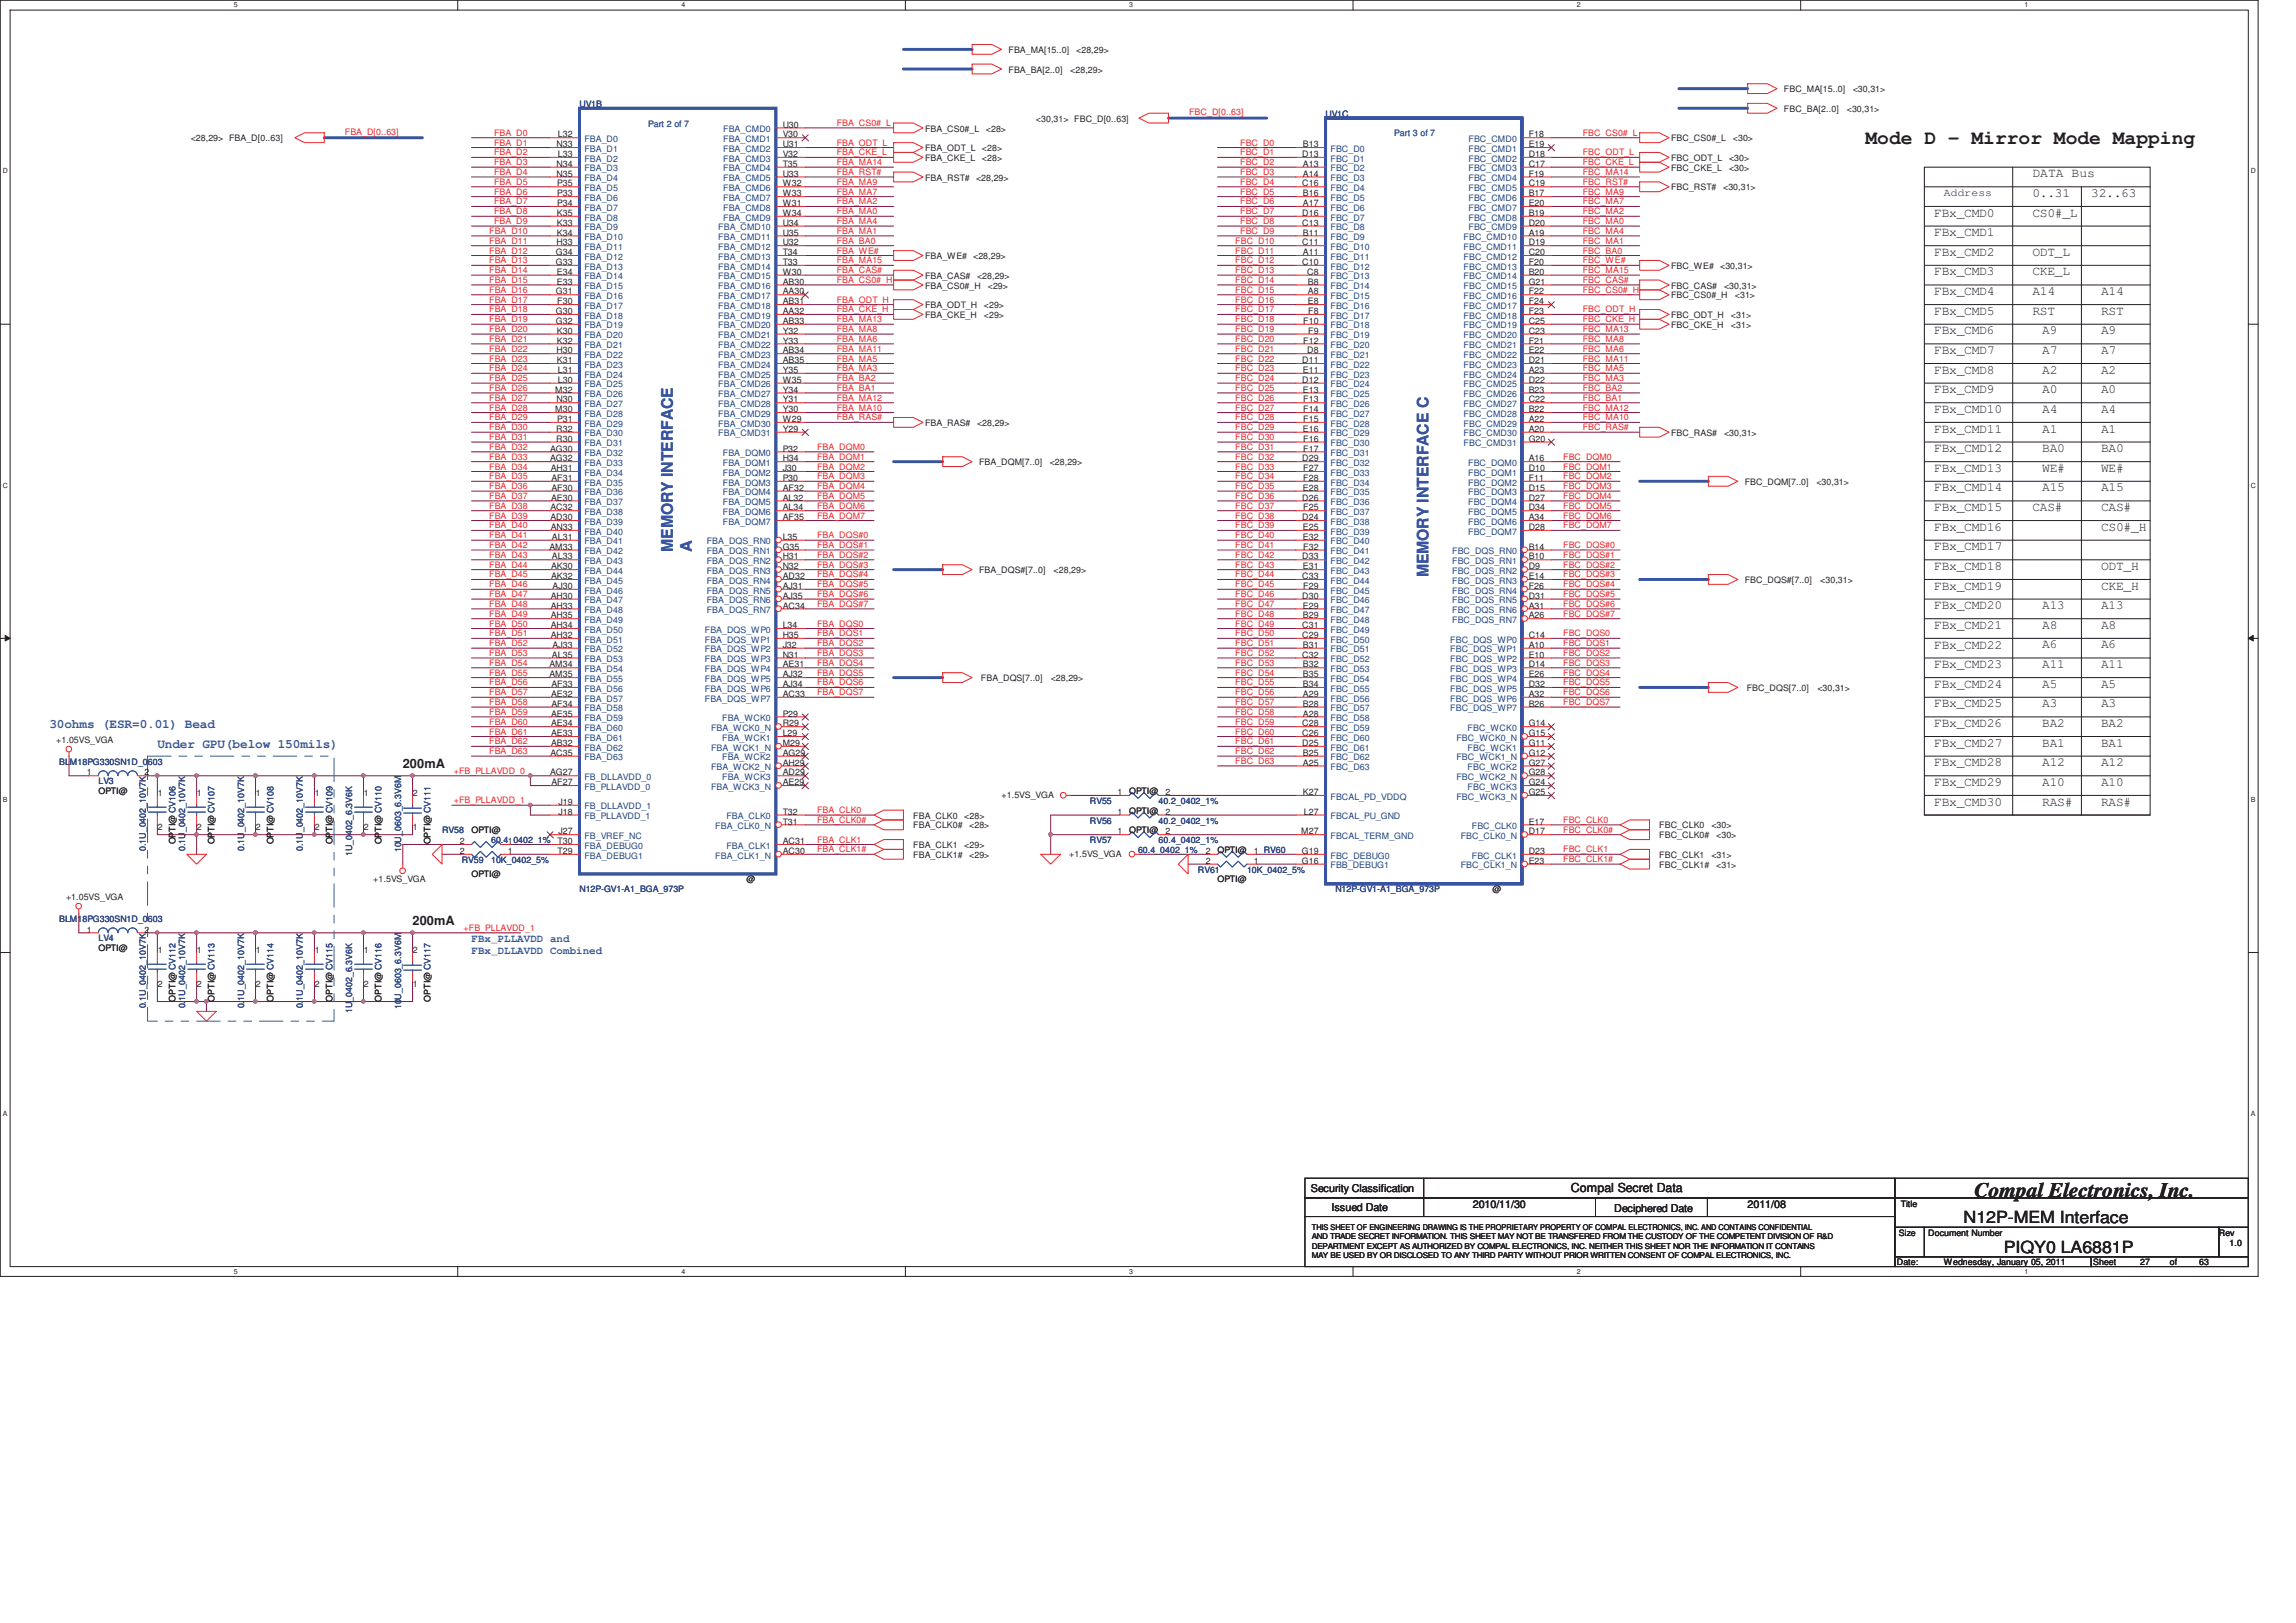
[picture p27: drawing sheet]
<svg xmlns="http://www.w3.org/2000/svg" width="297mm" height="210mm" viewBox="0 0 297 210" stroke-linecap="round" stroke-linejoin="round" font-family="sans-serif">
<defs><g id="words">
<text font-size="2.7" fill="#231f20" x="255.4" y="154.9">Compal Electronics, Inc.</text>
<text font-size="2.5" fill="#231f20" x="241.3" y="18.6">Mode D - Mirror Mode Mapping</text>
<g font-size="2.2" fill="#231f20">
<text x="254" y="158.2">N12P-MEM Interface</text>
<text x="259.2" y="162">PIQY0 LA6881P</text>
</g>
<g font-size="2" fill="#3953a4">
<text x="87" y="71.4" transform="rotate(-90 87 71.4)">MEMORY INTERFACE</text>
<text x="89.5" y="71.4" transform="rotate(-90 89.5 71.4)">A</text>
<text x="184.8" y="74.7" transform="rotate(-90 184.8 74.7)">MEMORY INTERFACE C</text>
</g>
<g font-size="1.7" fill="#231f20">
<text x="262.9" y="22.9">DATA Bus</text>
<text x="250.2" y="28">FBx_CMD0</text>
<text x="262.9" y="25.5">0..31</text>
<text x="262.9" y="28">CS0#_L</text>
<text x="270.5" y="25.5">32..63</text>
<text x="250.2" y="30.6">FBx_CMD1</text>
<text x="250.2" y="33.1">FBx_CMD2</text>
<text x="250.2" y="35.6">FBx_CMD3</text>
<text x="262.9" y="35.6">CKE_L</text>
<text x="262.9" y="33.1">ODT_L</text>
<text x="250.2" y="38.2">FBx_CMD4</text>
<text x="250.2" y="40.7">FBx_CMD5</text>
<text x="262.9" y="38.2">A14</text>
<text x="262.9" y="40.7">RST</text>
<text x="271.8" y="40.7">RST</text>
<text x="271.8" y="38.2">A14</text>
<text x="250.2" y="43.3">FBx_CMD6</text>
<text x="250.2" y="45.8">FBx_CMD7</text>
<text x="264.2" y="45.8">A7</text>
<text x="264.2" y="43.3">A9</text>
<text x="271.8" y="45.8">A7</text>
<text x="271.8" y="43.3">A9</text>
<text x="250.2" y="48.3">FBx_CMD8</text>
<text x="250.2" y="50.9">FBx_CMD9</text>
<text x="250.2" y="53.4">FBx_CMD10</text>
<text x="264.2" y="50.9">A0</text>
<text x="264.2" y="48.3">A2</text>
<text x="264.2" y="53.4">A4</text>
<text x="271.8" y="48.3">A2</text>
<text x="271.8" y="50.9">A0</text>
<text x="271.8" y="53.4">A4</text>
<text x="250.2" y="56">FBx_CMD11</text>
<text x="250.2" y="58.5">FBx_CMD12</text>
<text x="264.2" y="58.5">BA0</text>
<text x="264.2" y="56">A1</text>
<text x="271.8" y="56">A1</text>
<text x="271.8" y="58.5">BA0</text>
<text x="250.2" y="61">FBx_CMD13</text>
<text x="250.2" y="63.6">FBx_CMD14</text>
<text x="264.2" y="63.6">A15</text>
<text x="264.2" y="61">WE#</text>
<text x="271.8" y="61">WE#</text>
<text x="271.8" y="63.6">A15</text>
<text x="250.2" y="66.1">FBx_CMD15</text>
<text x="250.2" y="68.7">FBx_CMD16</text>
<text x="250.2" y="71.2">FBx_CMD17</text>
<text x="262.9" y="66.1">CAS#</text>
<text x="271.8" y="66.1">CAS#</text>
<text x="271.8" y="68.7">CS0#_H</text>
<text x="250.2" y="73.7">FBx_CMD18</text>
<text x="250.2" y="76.3">FBx_CMD19</text>
<text x="271.8" y="76.3">CKE_H</text>
<text x="271.8" y="73.7">ODT_H</text>
<text x="250.2" y="78.8">FBx_CMD20</text>
<text x="250.2" y="81.4">FBx_CMD21</text>
<text x="250.2" y="83.9">FBx_CMD22</text>
<text x="264.2" y="78.8">A13</text>
<text x="264.2" y="83.9">A6</text>
<text x="264.2" y="81.4">A8</text>
<text x="271.8" y="83.9">A6</text>
<text x="271.8" y="78.8">A13</text>
<text x="271.8" y="81.4">A8</text>
<text x="250.2" y="86.4">FBx_CMD23</text>
<text x="250.2" y="89">FBx_CMD24</text>
<text x="264.2" y="86.4">A11</text>
<text x="264.2" y="89">A5</text>
<text x="271.8" y="89">A5</text>
<text x="271.8" y="86.4">A11</text>
<text x="250.2" y="91.5">FBx_CMD25</text>
<text x="250.2" y="94.1">FBx_CMD26</text>
<text x="264.2" y="94.1">BA2</text>
<text x="264.2" y="91.5">A3</text>
<text x="271.8" y="94.1">BA2</text>
<text x="271.8" y="91.5">A3</text>
<text x="52.1" y="99.4">200mA</text>
<text x="250.2" y="96.6">FBx_CMD27</text>
<text x="250.2" y="101.7">FBx_CMD29</text>
<text x="250.2" y="99.1">FBx_CMD28</text>
<text x="264.2" y="101.7">A10</text>
<text x="264.2" y="96.6">BA1</text>
<text x="264.2" y="99.1">A12</text>
<text x="271.8" y="96.6">BA1</text>
<text x="271.8" y="101.7">A10</text>
<text x="271.8" y="99.1">A12</text>
<text x="250.2" y="104.2">FBx_CMD30</text>
<text x="264.2" y="104.2">RAS#</text>
<text x="271.8" y="104.2">RAS#</text>
<text x="53.4" y="119.7">200mA</text>
</g>
<g font-size="1.7" fill="#3953a4">
<text x="6.4" y="94.2">30ohms (ESR=0.01) Bead</text>
<text x="20.4" y="96.7">Under GPU(below 150mils)</text>
</g>
<text font-size="1.6" fill="#231f20" x="203.2" y="154.3">Compal Secret Data</text>
<g font-size="1.4" fill="#231f20">
<text x="251.5" y="25.3">Address</text>
<text x="169.6" y="154.3">Security Classification</text>
<text x="172.3" y="156.7">Issued Date</text>
<text x="190.5" y="156.3">2010/11/30</text>
<text x="208.8" y="156.8">Deciphered Date</text>
<text x="226.1" y="156.3">2011/08</text>
</g>
<g font-size="1.4" fill="#3953a4">
<text x="61" y="121.8">FBx_PLLAVDD and</text>
<text x="61" y="123.4">FBx_DLLAVDD Combined</text>
</g>
<g font-size="1.1" fill="#231f20">
<text x="130.5" y="6.9">FBA_MA[15..0]</text>
<text x="130.5" y="9.4">FBA_BA[2..0]</text>
<text x="138.5" y="9.4">&lt;28,29&gt;</text>
<text x="139.2" y="6.9">&lt;28,29&gt;</text>
<text x="230.8" y="11.9">FBC_MA[15..0]</text>
<text x="239.7" y="11.9">&lt;30,31&gt;</text>
<text x="72.2" y="17.8">L32</text>
<text x="101.3" y="17.8">V30</text>
<text x="101.3" y="16.5">U30</text>
<text x="119.7" y="17">FBA_CS0#_L</text>
<text x="127.5" y="17">&lt;28&gt;</text>
<text x="134" y="15.7">&lt;30,31&gt; FBC_D[0..63]</text>
<text x="197.8" y="17.8">F18</text>
<text x="230.8" y="14.5">FBC_BA[2..0]</text>
<text x="238.9" y="14.5">&lt;30,31&gt;</text>
<text x="24.7" y="18.3">&lt;28,29&gt; FBA_D[0..63]</text>
<text x="72" y="19">N33</text>
<text x="72" y="21.6">N34</text>
<text x="72" y="22.9">N35</text>
<text x="72.2" y="20.3">L33</text>
<text x="101.3" y="20.3">V32</text>
<text x="101.3" y="19">U31</text>
<text x="101.3" y="21.6">T35</text>
<text x="101.3" y="22.9">U33</text>
<text x="119.7" y="19.6">FBA_ODT_L</text>
<text x="119.7" y="20.8">FBA_CKE_L</text>
<text x="119.7" y="23.4">FBA_RST#</text>
<text x="126.3" y="23.4">&lt;28,29&gt;</text>
<text x="127" y="19.6">&lt;28&gt;</text>
<text x="127" y="20.8">&lt;28&gt;</text>
<text x="168.5" y="20.3">D13</text>
<text x="168.6" y="19">B13</text>
<text x="168.6" y="21.6">A13</text>
<text x="168.6" y="22.9">A14</text>
<text x="197.8" y="21.6">C17</text>
<text x="197.8" y="20.3">D18</text>
<text x="197.8" y="22.9">F19</text>
<text x="197.8" y="19">E19</text>
<text x="216.2" y="22.1">FBC_CKE_L</text>
<text x="216.2" y="20.8">FBC_ODT_L</text>
<text x="216.2" y="18.3">FBC_CS0#_L</text>
<text x="223.7" y="22.1">&lt;30&gt;</text>
<text x="223.7" y="20.8">&lt;30&gt;</text>
<text x="224.2" y="18.3">&lt;30&gt;</text>
<text x="72" y="27.9">K35</text>
<text x="72" y="29.2">K33</text>
<text x="72.1" y="24.1">P35</text>
<text x="72.1" y="25.4">P33</text>
<text x="72.1" y="26.7">P34</text>
<text x="101.3" y="29.2">U34</text>
<text x="101.3" y="26.7">W31</text>
<text x="101.3" y="25.4">W33</text>
<text x="101.3" y="24.1">W32</text>
<text x="101.3" y="27.9">W34</text>
<text x="168.5" y="24.1">C16</text>
<text x="168.5" y="27.9">D16</text>
<text x="168.5" y="29.2">C13</text>
<text x="168.6" y="25.4">B16</text>
<text x="168.6" y="26.7">A17</text>
<text x="197.8" y="27.9">B19</text>
<text x="197.8" y="26.7">E20</text>
<text x="197.8" y="25.4">B17</text>
<text x="197.8" y="29.2">D20</text>
<text x="197.8" y="24.1">C19</text>
<text x="216.2" y="24.6">FBC_RST#</text>
<text x="222.9" y="24.6">&lt;30,31&gt;</text>
<text x="71.9" y="33">G34</text>
<text x="71.9" y="34.3">G33</text>
<text x="72" y="31.7">H33</text>
<text x="72" y="30.5">K34</text>
<text x="72" y="35.6">E34</text>
<text x="101.3" y="35.6">W30</text>
<text x="101.3" y="33">T34</text>
<text x="101.3" y="31.7">U32</text>
<text x="101.3" y="30.5">U35</text>
<text x="101.3" y="34.3">T33</text>
<text x="119.7" y="33.5">FBA_WE# &lt;28,29&gt;</text>
<text x="168.5" y="31.7">C11</text>
<text x="168.5" y="34.3">C10</text>
<text x="168.6" y="30.5">B11</text>
<text x="168.6" y="33">A11</text>
<text x="169.1" y="35.6">C8</text>
<text x="197.8" y="34.3">F20</text>
<text x="197.8" y="33">C20</text>
<text x="197.8" y="30.5">A19</text>
<text x="197.8" y="31.7">D19</text>
<text x="197.8" y="35.6">B20</text>
<text x="216.2" y="34.8">FBC_WE#</text>
<text x="222.5" y="34.8">&lt;30,31&gt;</text>
<text x="71.9" y="38.1">G31</text>
<text x="71.9" y="40.6">G30</text>
<text x="71.9" y="41.9">G32</text>
<text x="72" y="36.8">E33</text>
<text x="72.1" y="39.4">F30</text>
<text x="101.3" y="39.4">AB31</text>
<text x="101.3" y="38.1">AA30</text>
<text x="101.3" y="40.6">AA32</text>
<text x="101.3" y="36.8">AB30</text>
<text x="101.3" y="41.9">AB33</text>
<text x="119.7" y="36.1">FBA_CAS#</text>
<text x="119.7" y="37.3">FBA_CS0#_H</text>
<text x="119.7" y="39.9">FBA_ODT_H</text>
<text x="119.7" y="41.1">FBA_CKE_H</text>
<text x="126.4" y="36.1">&lt;28,29&gt;</text>
<text x="127.3" y="39.9">&lt;29&gt;</text>
<text x="127.3" y="41.1">&lt;29&gt;</text>
<text x="127.8" y="37.3">&lt;29&gt;</text>
<text x="168.6" y="41.9">F10</text>
<text x="169.2" y="36.8">B8</text>
<text x="169.2" y="38.1">A8</text>
<text x="169.2" y="39.4">E8</text>
<text x="169.2" y="40.6">F8</text>
<text x="197.8" y="36.8">G21</text>
<text x="197.8" y="40.6">F23</text>
<text x="197.8" y="39.4">F24</text>
<text x="197.8" y="41.9">C25</text>
<text x="197.8" y="38.1">F22</text>
<text x="216.2" y="37.3">FBC_CAS#</text>
<text x="216.2" y="38.6">FBC_CS0#_H</text>
<text x="216.2" y="41.1">FBC_ODT_H</text>
<text x="223.1" y="37.3">&lt;30,31&gt;</text>
<text x="223.9" y="41.1">&lt;31&gt;</text>
<text x="224.4" y="38.6">&lt;31&gt;</text>
<text x="72" y="45.7">H30</text>
<text x="72" y="43.2">K30</text>
<text x="72" y="44.4">K32</text>
<text x="72" y="47">K31</text>
<text x="101.3" y="43.2">Y32</text>
<text x="101.3" y="47">AB35</text>
<text x="101.3" y="45.7">AB34</text>
<text x="101.3" y="44.4">Y33</text>
<text x="168.5" y="47">D11</text>
<text x="168.6" y="44.4">F12</text>
<text x="169.1" y="45.7">D8</text>
<text x="169.2" y="43.2">F9</text>
<text x="197.8" y="44.4">F21</text>
<text x="197.8" y="47">D21</text>
<text x="197.8" y="45.7">E22</text>
<text x="197.8" y="43.2">C23</text>
<text x="216.2" y="42.4">FBC_CKE_H</text>
<text x="223.9" y="42.4">&lt;31&gt;</text>
<text x="71.8" y="50.8">M32</text>
<text x="71.8" y="53.3">M30</text>
<text x="72" y="52.1">N30</text>
<text x="72.2" y="48.3">L31</text>
<text x="72.2" y="49.5">L30</text>
<text x="101.3" y="49.5">W35</text>
<text x="101.3" y="53.3">Y30</text>
<text x="101.3" y="50.8">Y34</text>
<text x="101.3" y="52.1">Y31</text>
<text x="101.3" y="48.3">Y35</text>
<text x="168.5" y="49.5">D12</text>
<text x="168.6" y="48.3">E11</text>
<text x="168.6" y="50.8">E13</text>
<text x="168.6" y="52.1">F13</text>
<text x="168.6" y="53.3">F14</text>
<text x="197.8" y="48.3">A23</text>
<text x="197.8" y="50.8">B23</text>
<text x="197.8" y="52.1">C22</text>
<text x="197.8" y="53.3">B22</text>
<text x="197.8" y="49.5">D22</text>
<text x="71.2" y="58.4">AG30</text>
<text x="71.2" y="59.7">AG32</text>
<text x="72" y="55.9">R32</text>
<text x="72" y="57.1">R30</text>
<text x="72.1" y="54.6">P31</text>
<text x="101.3" y="54.6">W29</text>
<text x="101.3" y="55.9">Y29</text>
<text x="101.3" y="58.4">P32</text>
<text x="101.3" y="59.7">H34</text>
<text x="119.7" y="55.1">FBA_RAS#</text>
<text x="126.4" y="55.1">&lt;28,29&gt;</text>
<text x="168.5" y="59.7">D29</text>
<text x="168.6" y="55.9">E16</text>
<text x="168.6" y="54.6">F15</text>
<text x="168.6" y="57.1">F16</text>
<text x="168.6" y="58.4">F17</text>
<text x="197.8" y="54.6">A22</text>
<text x="197.8" y="55.9">A20</text>
<text x="197.8" y="57.1">G20</text>
<text x="197.8" y="59.7">A16</text>
<text x="216.2" y="56.4">FBC_RAS#</text>
<text x="223.1" y="56.4">&lt;30,31&gt;</text>
<text x="71.2" y="61">AH31</text>
<text x="71.3" y="64.8">AE30</text>
<text x="71.3" y="62.2">AF31</text>
<text x="71.3" y="63.5">AF30</text>
<text x="101.3" y="61">J30</text>
<text x="101.3" y="62.2">P30</text>
<text x="101.3" y="63.5">AF32</text>
<text x="101.3" y="64.8">AL32</text>
<text x="126.7" y="60.2">FBA_DQM[7..0]</text>
<text x="135.8" y="60.2">&lt;28,29&gt;</text>
<text x="168.5" y="64.8">D26</text>
<text x="168.6" y="63.5">E28</text>
<text x="168.6" y="61">F27</text>
<text x="168.6" y="62.2">F28</text>
<text x="197.8" y="61">D10</text>
<text x="197.8" y="62.2">F11</text>
<text x="197.8" y="63.5">D15</text>
<text x="197.8" y="64.8">D27</text>
<text x="225.7" y="62.7">FBC_DQM[7..0]</text>
<text x="235" y="62.7">&lt;30,31&gt;</text>
<text x="71.1" y="71.1">AM33</text>
<text x="71.2" y="66">AC32</text>
<text x="71.2" y="67.3">AD30</text>
<text x="71.2" y="68.6">AN33</text>
<text x="71.4" y="69.8">AL31</text>
<text x="101.3" y="69.8">L35</text>
<text x="101.3" y="71.1">G35</text>
<text x="101.3" y="66">AL34</text>
<text x="101.3" y="67.3">AF35</text>
<text x="168.5" y="67.3">D24</text>
<text x="168.6" y="68.6">E25</text>
<text x="168.6" y="69.8">E32</text>
<text x="168.6" y="66">F25</text>
<text x="168.6" y="71.1">F32</text>
<text x="197.8" y="71.1">B14</text>
<text x="197.8" y="66">D34</text>
<text x="197.8" y="67.3">A34</text>
<text x="197.8" y="68.6">D28</text>
<text x="71.2" y="77.5">AH30</text>
<text x="71.3" y="73.7">AK30</text>
<text x="71.3" y="74.9">AK32</text>
<text x="71.4" y="72.4">AL33</text>
<text x="71.5" y="76.2">AJ30</text>
<text x="101.3" y="72.4">H31</text>
<text x="101.3" y="73.7">N32</text>
<text x="101.3" y="74.9">AD32</text>
<text x="101.3" y="76.2">AJ31</text>
<text x="101.3" y="77.5">AJ35</text>
<text x="126.7" y="74.2">FBA_DQS#[7..0]</text>
<text x="136.3" y="74.2">&lt;28,29&gt;</text>
<text x="168.5" y="72.4">D33</text>
<text x="168.5" y="74.9">C33</text>
<text x="168.5" y="77.5">D30</text>
<text x="168.6" y="73.7">E31</text>
<text x="168.6" y="76.2">F29</text>
<text x="197.8" y="72.4">B10</text>
<text x="197.8" y="73.7">D9</text>
<text x="197.8" y="74.9">E14</text>
<text x="197.8" y="76.2">F26</text>
<text x="197.8" y="77.5">D31</text>
<text x="225.7" y="75.4">FBC_DQS#[7..0]</text>
<text x="235.5" y="75.4">&lt;30,31&gt;</text>
<text x="71.2" y="78.7">AH33</text>
<text x="71.2" y="80">AH35</text>
<text x="71.2" y="81.3">AH34</text>
<text x="71.2" y="82.5">AH32</text>
<text x="71.5" y="83.8">AJ33</text>
<text x="101.3" y="78.7">AC34</text>
<text x="101.3" y="81.3">L34</text>
<text x="101.3" y="82.5">H35</text>
<text x="101.3" y="83.8">J32</text>
<text x="168.5" y="81.3">C31</text>
<text x="168.5" y="82.5">C29</text>
<text x="168.6" y="78.7">E29</text>
<text x="168.6" y="80">B29</text>
<text x="168.6" y="83.8">B31</text>
<text x="197.8" y="78.7">A31</text>
<text x="197.8" y="80">A26</text>
<text x="197.8" y="82.5">C14</text>
<text x="197.8" y="83.8">A10</text>
<text x="71.1" y="86.4">AM34</text>
<text x="71.1" y="87.6">AM35</text>
<text x="71.3" y="88.9">AF33</text>
<text x="71.4" y="85.1">AL35</text>
<text x="101.3" y="85.1">N31</text>
<text x="101.3" y="86.4">AE31</text>
<text x="101.3" y="87.6">AJ32</text>
<text x="101.3" y="88.9">AJ34</text>
<text x="126.9" y="88.1">FBA_DQS[7..0]</text>
<text x="135.9" y="88.1">&lt;28,29&gt;</text>
<text x="168.5" y="85.1">C32</text>
<text x="168.6" y="86.4">B32</text>
<text x="168.6" y="87.6">B35</text>
<text x="168.6" y="88.9">B34</text>
<text x="197.8" y="85.1">E10</text>
<text x="197.8" y="86.4">D14</text>
<text x="197.8" y="87.6">E26</text>
<text x="197.8" y="88.9">D32</text>
<text x="226" y="89.4">FBC_DQS[7..0]</text>
<text x="235.1" y="89.4">&lt;30,31&gt;</text>
<text x="71.3" y="90.2">AE32</text>
<text x="71.3" y="92.7">AE35</text>
<text x="71.3" y="94">AE34</text>
<text x="71.3" y="95.2">AE33</text>
<text x="71.3" y="91.4">AF34</text>
<text x="101.3" y="90.2">AC33</text>
<text x="101.3" y="94">R29</text>
<text x="101.3" y="92.7">P29</text>
<text x="101.3" y="95.2">L29</text>
<text x="168.5" y="94">C28</text>
<text x="168.5" y="95.2">C26</text>
<text x="168.6" y="90.2">A29</text>
<text x="168.6" y="91.4">B28</text>
<text x="168.6" y="92.7">A28</text>
<text x="197.8" y="95.2">G15</text>
<text x="197.8" y="90.2">A32</text>
<text x="197.8" y="91.4">B26</text>
<text x="197.8" y="94">G14</text>
<text x="7.3" y="96.1">+1.05VS_VGA</text>
<text x="11.2" y="100.3">1</text>
<text x="18.7" y="100.3">2</text>
<text x="71.2" y="100.3">AG27</text>
<text x="71.2" y="97.8">AC35</text>
<text x="71.3" y="96.5">AB32</text>
<text x="71.3" y="101.6">AF27</text>
<text x="101.3" y="96.5">M29</text>
<text x="101.3" y="99.1">AH29</text>
<text x="101.3" y="101.6">AE29</text>
<text x="101.3" y="97.8">AG29</text>
<text x="101.3" y="100.3">AD29</text>
<text x="168.5" y="96.5">D25</text>
<text x="168.6" y="97.8">B25</text>
<text x="168.6" y="99.1">A25</text>
<text x="197.8" y="97.8">G12</text>
<text x="197.8" y="100.3">G28</text>
<text x="197.8" y="96.5">G11</text>
<text x="197.8" y="99.1">G27</text>
<text x="197.8" y="101.6">G24</text>
<text x="12.7" y="102.7">OPTI@</text>
<text x="20.4" y="103">1</text>
<text x="20.4" y="107.4">2</text>
<text x="25.5" y="103">1</text>
<text x="25.5" y="107.4">2</text>
<text x="33.1" y="103">1</text>
<text x="33.1" y="107.4">2</text>
<text x="40.7" y="103">1</text>
<text x="40.7" y="107.4">2</text>
<text x="47.1" y="103">1</text>
<text x="47.1" y="107.4">2</text>
<text x="53.4" y="107.4">1</text>
<text x="53.4" y="103">2</text>
<text x="61" y="107.8">OPTI@</text>
<text x="72.3" y="107.9">J27</text>
<text x="72.3" y="104.1">J19</text>
<text x="72.3" y="105.4">J18</text>
<text x="101.3" y="106.7">T31</text>
<text x="101.3" y="105.4">T32</text>
<text x="118.1" y="107.2">FBA_CLK0#</text>
<text x="118.1" y="105.9">FBA_CLK0</text>
<text x="124.8" y="105.9">&lt;28&gt;</text>
<text x="125.4" y="107.2">&lt;28&gt;</text>
<text x="129.6" y="103.2">+1.5VS_VGA</text>
<text x="144.6" y="107.9">1</text>
<text x="144.6" y="102.9">1</text>
<text x="144.6" y="105.4">1</text>
<text x="146.1" y="107.8">OPTI@</text>
<text x="146.1" y="102.7">OPTI@</text>
<text x="146.1" y="105.3">OPTI@</text>
<text x="150.8" y="107.9">2</text>
<text x="150.8" y="102.9">2</text>
<text x="150.8" y="105.4">2</text>
<text x="168.4" y="107.9">M27</text>
<text x="168.6" y="102.9">K27</text>
<text x="168.7" y="105.4">L27</text>
<text x="197.8" y="107.9">D17</text>
<text x="197.8" y="106.7">E17</text>
<text x="197.8" y="102.9">G25</text>
<text x="214.7" y="107.2">FBC_CLK0</text>
<text x="221.4" y="107.2">&lt;30&gt;</text>
<text x="22.7" y="109.3" transform="rotate(-90 22.7 109.3)">OPTI@CV106</text>
<text x="27.8" y="109.3" transform="rotate(-90 27.8 109.3)">OPTI@CV107</text>
<text x="35.4" y="109.3" transform="rotate(-90 35.4 109.3)">OPTI@CV108</text>
<text x="43" y="109.3" transform="rotate(-90 43 109.3)">OPTI@CV109</text>
<text x="49.4" y="109.3" transform="rotate(-90 49.4 109.3)">OPTI@CV110</text>
<text x="55.7" y="109.3" transform="rotate(-90 55.7 109.3)">OPTI@CV111</text>
<text x="59.5" y="110.5">2</text>
<text x="59.5" y="109.2">2</text>
<text x="61" y="113.4">OPTI@</text>
<text x="65.7" y="110.5">1</text>
<text x="65.7" y="109.2">1</text>
<text x="72.1" y="109.2">T30</text>
<text x="72.1" y="110.5">T29</text>
<text x="101.3" y="110.5">AC30</text>
<text x="101.3" y="109.2">AC31</text>
<text x="118.1" y="109.7">FBA_CLK1</text>
<text x="118.1" y="111">FBA_CLK1#</text>
<text x="124.8" y="109.7">&lt;29&gt;</text>
<text x="125.4" y="111">&lt;29&gt;</text>
<text x="138.3" y="110.9">+1.5VS_VGA</text>
<text x="156" y="110.5">2</text>
<text x="156" y="111.8">2</text>
<text x="157.5" y="110.4">OPTI@</text>
<text x="162.2" y="110.5">1 RV60</text>
<text x="162.2" y="111.8">1</text>
<text x="168.4" y="110.5">G19</text>
<text x="168.4" y="111.8">G16</text>
<text x="197.8" y="111.8">E23</text>
<text x="197.8" y="110.5">D23</text>
<text x="214.7" y="112.3">FBC_CLK1#</text>
<text x="214.7" y="111">FBC_CLK1</text>
<text x="214.7" y="108.5">FBC_CLK0#</text>
<text x="221.4" y="111">&lt;31&gt;</text>
<text x="222" y="112.3">&lt;31&gt;</text>
<text x="222" y="108.5">&lt;30&gt;</text>
<text x="8.5" y="116.5">+1.05VS_VGA</text>
<text x="48.3" y="114.2">+1.5VS_VGA</text>
<text x="96.6" y="114.2">@</text>
<text x="157.5" y="114.2">OPTI@</text>
<text x="193.1" y="115.4">@</text>
<text x="11.2" y="120.6">1</text>
<text x="12.7" y="123.1">OPTI@</text>
<text x="18.7" y="120.6">2</text>
<text x="20.4" y="123.4">1</text>
<text x="25.5" y="123.4">1</text>
<text x="33.1" y="123.4">1</text>
<text x="40.7" y="123.4">1</text>
<text x="47.1" y="123.4">1</text>
<text x="53.4" y="123.4">2</text>
<text x="20.4" y="127.8">2</text>
<text x="22.7" y="129.6" transform="rotate(-90 22.7 129.6)">OPTI@CV112</text>
<text x="25.5" y="127.8">2</text>
<text x="27.8" y="129.6" transform="rotate(-90 27.8 129.6)">OPTI@CV113</text>
<text x="33.1" y="127.8">2</text>
<text x="35.4" y="129.6" transform="rotate(-90 35.4 129.6)">OPTI@CV114</text>
<text x="40.7" y="127.8">2</text>
<text x="43" y="129.6" transform="rotate(-90 43 129.6)">OPTI@CV115</text>
<text x="47.1" y="127.8">2</text>
<text x="49.4" y="129.6" transform="rotate(-90 49.4 129.6)">OPTI@CV116</text>
<text x="53.4" y="127.8">1</text>
<text x="55.7" y="129.6" transform="rotate(-90 55.7 129.6)">OPTI@CV117</text>
<text x="245.7" y="159.9">Size</text>
<text x="245.9" y="156.2">Title</text>
<text x="249.5" y="159.9">Document Number</text>
<text x="287.1" y="159.9">Rev</text>
<text x="288.5" y="161.2">1.0</text>
<text x="245.4" y="163.7">Date:</text>
<text x="251.5" y="163.7">Wednesday, January 05, 2011</text>
<text x="270.8" y="163.7">Sheet</text>
<text x="276.9" y="163.7">27</text>
<text x="280.7" y="163.7">of</text>
<text x="284.5" y="163.7">63</text>
</g>
<g font-size="1.1" fill="#ed2024">
<text x="44.6" y="17.4">FBA_D[0..63]</text>
<text x="63.9" y="17.6">FBA_D0</text>
<text x="108.2" y="16.3">FBA_CS0#_L</text>
<text x="153.8" y="14.9">FBC_D[0..63]</text>
<text x="204.8" y="17.6">FBC_CS0#_L</text>
<text x="63.9" y="18.8">FBA_D1</text>
<text x="63.9" y="23.9">FBA_D5</text>
<text x="63.9" y="21.4">FBA_D3</text>
<text x="63.9" y="20.1">FBA_D2</text>
<text x="63.9" y="22.6">FBA_D4</text>
<text x="108.2" y="18.8">FBA_ODT_L</text>
<text x="108.2" y="20.1">FBA_CKE_L</text>
<text x="108.2" y="22.6">FBA_RST#</text>
<text x="108.2" y="23.9">FBA_MA9</text>
<text x="108.2" y="21.4">FBA_MA14</text>
<text x="160.4" y="20.1">FBC_D1</text>
<text x="160.4" y="22.6">FBC_D3</text>
<text x="160.4" y="23.9">FBC_D4</text>
<text x="160.4" y="21.4">FBC_D2</text>
<text x="160.4" y="18.8">FBC_D0</text>
<text x="204.8" y="21.4">FBC_CKE_L</text>
<text x="204.8" y="23.9">FBC_RST#</text>
<text x="204.8" y="20.1">FBC_ODT_L</text>
<text x="204.8" y="22.6">FBC_MA14</text>
<text x="63.9" y="26.5">FBA_D7</text>
<text x="63.9" y="25.2">FBA_D6</text>
<text x="63.9" y="29">FBA_D9</text>
<text x="63.9" y="27.7">FBA_D8</text>
<text x="108.2" y="25.2">FBA_MA7</text>
<text x="108.2" y="26.5">FBA_MA2</text>
<text x="108.2" y="27.7">FBA_MA0</text>
<text x="108.2" y="29">FBA_MA4</text>
<text x="160.4" y="27.7">FBC_D7</text>
<text x="160.4" y="25.2">FBC_D5</text>
<text x="160.4" y="26.5">FBC_D6</text>
<text x="160.4" y="29">FBC_D8</text>
<text x="204.8" y="29">FBC_MA0</text>
<text x="204.8" y="25.2">FBC_MA9</text>
<text x="204.8" y="26.5">FBC_MA7</text>
<text x="204.8" y="27.7">FBC_MA2</text>
<text x="63.3" y="31.5">FBA_D11</text>
<text x="63.3" y="35.3">FBA_D14</text>
<text x="63.3" y="34.1">FBA_D13</text>
<text x="63.3" y="30.3">FBA_D10</text>
<text x="63.3" y="32.8">FBA_D12</text>
<text x="108.2" y="35.3">FBA_CAS#</text>
<text x="108.2" y="30.3">FBA_MA1</text>
<text x="108.2" y="31.5">FBA_BA0</text>
<text x="108.2" y="32.8">FBA_WE#</text>
<text x="108.2" y="34.1">FBA_MA15</text>
<text x="159.8" y="32.8">FBC_D11</text>
<text x="159.8" y="35.3">FBC_D13</text>
<text x="159.8" y="31.5">FBC_D10</text>
<text x="159.8" y="34.1">FBC_D12</text>
<text x="160.4" y="30.3">FBC_D9</text>
<text x="204.8" y="31.5">FBC_MA1</text>
<text x="204.8" y="34.1">FBC_WE#</text>
<text x="204.8" y="32.8">FBC_BA0</text>
<text x="204.8" y="30.3">FBC_MA4</text>
<text x="204.8" y="35.3">FBC_MA15</text>
<text x="63.3" y="37.9">FBA_D16</text>
<text x="63.3" y="40.4">FBA_D18</text>
<text x="63.3" y="39.2">FBA_D17</text>
<text x="63.3" y="36.6">FBA_D15</text>
<text x="63.3" y="41.7">FBA_D19</text>
<text x="108.2" y="41.7">FBA_MA13</text>
<text x="108.2" y="36.6">FBA_CS0#_H</text>
<text x="108.2" y="39.2">FBA_ODT_H</text>
<text x="108.2" y="40.4">FBA_CKE_H</text>
<text x="159.8" y="39.2">FBC_D16</text>
<text x="159.8" y="41.7">FBC_D18</text>
<text x="159.8" y="40.4">FBC_D17</text>
<text x="159.8" y="36.6">FBC_D14</text>
<text x="159.8" y="37.9">FBC_D15</text>
<text x="204.8" y="36.6">FBC_CAS#</text>
<text x="204.8" y="37.9">FBC_CS0#_H</text>
<text x="204.8" y="40.4">FBC_ODT_H</text>
<text x="204.8" y="41.7">FBC_CKE_H</text>
<text x="63.3" y="45.5">FBA_D22</text>
<text x="63.3" y="44.2">FBA_D21</text>
<text x="63.3" y="46.8">FBA_D23</text>
<text x="63.3" y="43">FBA_D20</text>
<text x="108.2" y="45.5">FBA_MA11</text>
<text x="108.2" y="46.8">FBA_MA5</text>
<text x="108.2" y="43">FBA_MA8</text>
<text x="108.2" y="44.2">FBA_MA6</text>
<text x="159.8" y="43">FBC_D19</text>
<text x="159.8" y="44.2">FBC_D20</text>
<text x="159.8" y="45.5">FBC_D21</text>
<text x="159.8" y="46.8">FBC_D22</text>
<text x="204.8" y="46.8">FBC_MA11</text>
<text x="204.8" y="45.5">FBC_MA6</text>
<text x="204.8" y="43">FBC_MA13</text>
<text x="204.8" y="44.2">FBC_MA8</text>
<text x="63.3" y="48">FBA_D24</text>
<text x="63.3" y="50.6">FBA_D26</text>
<text x="63.3" y="49.3">FBA_D25</text>
<text x="63.3" y="51.9">FBA_D27</text>
<text x="63.3" y="53.1">FBA_D28</text>
<text x="108.2" y="49.3">FBA_BA2</text>
<text x="108.2" y="48">FBA_MA3</text>
<text x="108.2" y="51.9">FBA_MA12</text>
<text x="108.2" y="50.6">FBA_BA1</text>
<text x="108.2" y="53.1">FBA_MA10</text>
<text x="159.8" y="49.3">FBC_D24</text>
<text x="159.8" y="50.6">FBC_D25</text>
<text x="159.8" y="51.9">FBC_D26</text>
<text x="159.8" y="53.1">FBC_D27</text>
<text x="159.8" y="48">FBC_D23</text>
<text x="204.8" y="48">FBC_MA5</text>
<text x="204.8" y="49.3">FBC_MA3</text>
<text x="204.8" y="51.9">FBC_BA1</text>
<text x="204.8" y="50.6">FBC_BA2</text>
<text x="204.8" y="53.1">FBC_MA12</text>
<text x="63.3" y="55.7">FBA_D30</text>
<text x="63.3" y="59.5">FBA_D33</text>
<text x="63.3" y="58.2">FBA_D32</text>
<text x="63.3" y="54.4">FBA_D29</text>
<text x="63.3" y="56.9">FBA_D31</text>
<text x="105.7" y="59.5">FBA_DQM1</text>
<text x="105.7" y="58.2">FBA_DQM0</text>
<text x="108.2" y="54.4">FBA_RAS#</text>
<text x="159.8" y="54.4">FBC_D28</text>
<text x="159.8" y="55.7">FBC_D29</text>
<text x="159.8" y="56.9">FBC_D30</text>
<text x="159.8" y="58.2">FBC_D31</text>
<text x="159.8" y="59.5">FBC_D32</text>
<text x="202.2" y="59.5">FBC_DQM0</text>
<text x="204.8" y="54.4">FBC_MA10</text>
<text x="204.8" y="55.7">FBC_RAS#</text>
<text x="63.3" y="63.3">FBA_D36</text>
<text x="63.3" y="65.8">FBA_D38</text>
<text x="63.3" y="60.7">FBA_D34</text>
<text x="63.3" y="62">FBA_D35</text>
<text x="63.3" y="64.6">FBA_D37</text>
<text x="105.7" y="65.8">FBA_DQM6</text>
<text x="105.7" y="64.6">FBA_DQM5</text>
<text x="105.7" y="62">FBA_DQM3</text>
<text x="105.7" y="60.7">FBA_DQM2</text>
<text x="105.7" y="63.3">FBA_DQM4</text>
<text x="159.8" y="60.7">FBC_D33</text>
<text x="159.8" y="62">FBC_D34</text>
<text x="159.8" y="63.3">FBC_D35</text>
<text x="159.8" y="64.6">FBC_D36</text>
<text x="159.8" y="65.8">FBC_D37</text>
<text x="202.2" y="64.6">FBC_DQM4</text>
<text x="202.2" y="60.7">FBC_DQM1</text>
<text x="202.2" y="62">FBC_DQM2</text>
<text x="202.2" y="63.3">FBC_DQM3</text>
<text x="202.2" y="65.8">FBC_DQM5</text>
<text x="63.3" y="68.4">FBA_D40</text>
<text x="63.3" y="69.6">FBA_D41</text>
<text x="63.3" y="67.1">FBA_D39</text>
<text x="63.3" y="70.9">FBA_D42</text>
<text x="105.7" y="67.1">FBA_DQM7</text>
<text x="105.7" y="70.9">FBA_DQS#1</text>
<text x="105.7" y="69.6">FBA_DQS#0</text>
<text x="159.8" y="67.1">FBC_D38</text>
<text x="159.8" y="68.4">FBC_D39</text>
<text x="159.8" y="69.6">FBC_D40</text>
<text x="159.8" y="70.9">FBC_D41</text>
<text x="202.2" y="67.1">FBC_DQM6</text>
<text x="202.2" y="68.4">FBC_DQM7</text>
<text x="202.2" y="70.9">FBC_DQS#0</text>
<text x="63.3" y="77.3">FBA_D47</text>
<text x="63.3" y="76">FBA_D46</text>
<text x="63.3" y="72.2">FBA_D43</text>
<text x="63.3" y="74.7">FBA_D45</text>
<text x="63.3" y="73.4">FBA_D44</text>
<text x="105.7" y="77.3">FBA_DQS#6</text>
<text x="105.7" y="76">FBA_DQS#5</text>
<text x="105.7" y="74.7">FBA_DQS#4</text>
<text x="105.7" y="72.2">FBA_DQS#2</text>
<text x="105.7" y="73.4">FBA_DQS#3</text>
<text x="159.8" y="72.2">FBC_D42</text>
<text x="159.8" y="73.4">FBC_D43</text>
<text x="159.8" y="74.7">FBC_D44</text>
<text x="159.8" y="76">FBC_D45</text>
<text x="159.8" y="77.3">FBC_D46</text>
<text x="202.2" y="72.2">FBC_DQS#1</text>
<text x="202.2" y="73.4">FBC_DQS#2</text>
<text x="202.2" y="74.7">FBC_DQS#3</text>
<text x="202.2" y="76">FBC_DQS#4</text>
<text x="202.2" y="77.3">FBC_DQS#5</text>
<text x="63.3" y="81.1">FBA_D50</text>
<text x="63.3" y="83.6">FBA_D52</text>
<text x="63.3" y="79.8">FBA_D49</text>
<text x="63.3" y="78.5">FBA_D48</text>
<text x="63.3" y="82.3">FBA_D51</text>
<text x="105.7" y="78.5">FBA_DQS#7</text>
<text x="105.7" y="83.6">FBA_DQS2</text>
<text x="105.7" y="82.3">FBA_DQS1</text>
<text x="105.7" y="81.1">FBA_DQS0</text>
<text x="159.8" y="78.5">FBC_D47</text>
<text x="159.8" y="79.8">FBC_D48</text>
<text x="159.8" y="81.1">FBC_D49</text>
<text x="159.8" y="82.3">FBC_D50</text>
<text x="159.8" y="83.6">FBC_D51</text>
<text x="202.2" y="78.5">FBC_DQS#6</text>
<text x="202.2" y="79.8">FBC_DQS#7</text>
<text x="202.2" y="82.3">FBC_DQS0</text>
<text x="202.2" y="83.6">FBC_DQS1</text>
<text x="63.3" y="87.4">FBA_D55</text>
<text x="63.3" y="84.9">FBA_D53</text>
<text x="63.3" y="88.7">FBA_D56</text>
<text x="63.3" y="90">FBA_D57</text>
<text x="63.3" y="86.1">FBA_D54</text>
<text x="105.7" y="90">FBA_DQS7</text>
<text x="105.7" y="88.7">FBA_DQS6</text>
<text x="105.7" y="87.4">FBA_DQS5</text>
<text x="105.7" y="86.1">FBA_DQS4</text>
<text x="105.7" y="84.9">FBA_DQS3</text>
<text x="159.8" y="84.9">FBC_D52</text>
<text x="159.8" y="86.1">FBC_D53</text>
<text x="159.8" y="87.4">FBC_D54</text>
<text x="159.8" y="88.7">FBC_D55</text>
<text x="159.8" y="90">FBC_D56</text>
<text x="202.2" y="90">FBC_DQS6</text>
<text x="202.2" y="84.9">FBC_DQS2</text>
<text x="202.2" y="86.1">FBC_DQS3</text>
<text x="202.2" y="87.4">FBC_DQS4</text>
<text x="202.2" y="88.7">FBC_DQS5</text>
<text x="63.3" y="92.5">FBA_D59</text>
<text x="63.3" y="91.2">FBA_D58</text>
<text x="63.3" y="93.8">FBA_D60</text>
<text x="63.3" y="95">FBA_D61</text>
<text x="159.8" y="91.2">FBC_D57</text>
<text x="159.8" y="92.5">FBC_D58</text>
<text x="159.8" y="93.8">FBC_D59</text>
<text x="159.8" y="95">FBC_D60</text>
<text x="202.2" y="91.2">FBC_DQS7</text>
<text x="58.7" y="100.1">+FB_PLLAVDD_0</text>
<text x="63.3" y="96.3">FBA_D62</text>
<text x="63.3" y="97.6">FBA_D63</text>
<text x="159.8" y="96.3">FBC_D61</text>
<text x="159.8" y="97.6">FBC_D62</text>
<text x="159.8" y="98.8">FBC_D63</text>
<text x="58.7" y="103.9">+FB_PLLAVDD_1</text>
<text x="105.7" y="105.2">FBA_CLK0</text>
<text x="105.7" y="106.5">FBA_CLK0#</text>
<text x="202.2" y="106.5">FBC_CLK0</text>
<text x="202.2" y="107.7">FBC_CLK0#</text>
<text x="105.7" y="109">FBA_CLK1</text>
<text x="105.7" y="110.3">FBA_CLK1#</text>
<text x="202.2" y="110.3">FBC_CLK1</text>
<text x="202.2" y="111.5">FBC_CLK1#</text>
<text x="60" y="120.4">+FB_PLLAVDD_1</text>
</g>
<g font-size="1.1" fill="#282973">
<text x="75" y="13.8">UV1B</text>
<text x="171.5" y="15.1">UV1C</text>
<text x="7.7" y="98.9">BLM18PG330SN1D_0603</text>
<text x="12.7" y="101.5">LV3</text>
<text x="57.2" y="107.8">RV58</text>
<text x="141" y="104">RV55</text>
<text x="141" y="106.5">RV56</text>
<text x="149.9" y="104">40.2_0402_1%</text>
<text x="149.9" y="106.5">40.2_0402_1%</text>
<text x="18.9" y="110.1" transform="rotate(-90 18.9 110.1)">0.1U_0402_10V7K</text>
<text x="24" y="110.1" transform="rotate(-90 24 110.1)">0.1U_0402_10V7K</text>
<text x="31.6" y="110.1" transform="rotate(-90 31.6 110.1)">0.1U_0402_10V7K</text>
<text x="39.2" y="110.1" transform="rotate(-90 39.2 110.1)">0.1U_0402_10V7K</text>
<text x="45.5" y="110.8" transform="rotate(-90 45.5 110.8)">1U_0402_6.3V6K</text>
<text x="51.9" y="110.3" transform="rotate(-90 51.9 110.3)">10U_0603_6.3V6M</text>
<text x="59.7" y="111.6">RV59</text>
<text x="63.5" y="109.1">60.4_0402_1%</text>
<text x="63.5" y="111.6">10K_0402_5%</text>
<text x="141" y="109.1">RV57</text>
<text x="147.2" y="110.4">60.4_0402_1%</text>
<text x="149.9" y="109.1">60.4_0402_1%</text>
<text x="155" y="112.9">RV61</text>
<text x="161.3" y="112.9">10K_0402_5%</text>
<text x="7.7" y="119.2">BLM18PG330SN1D_0603</text>
<text x="75" y="115.4">N12P-GV1-A1_BGA_973P</text>
<text x="172.8" y="115.4">N12P-GV1-A1_BGA_973P</text>
<text x="12.7" y="121.8">LV4</text>
<text x="18.9" y="130.5" transform="rotate(-90 18.9 130.5)">0.1U_0402_10V7K</text>
<text x="24" y="130.5" transform="rotate(-90 24 130.5)">0.1U_0402_10V7K</text>
<text x="31.6" y="130.5" transform="rotate(-90 31.6 130.5)">0.1U_0402_10V7K</text>
<text x="39.2" y="130.5" transform="rotate(-90 39.2 130.5)">0.1U_0402_10V7K</text>
<text x="45.5" y="131.1" transform="rotate(-90 45.5 131.1)">1U_0402_6.3V6K</text>
<text x="51.9" y="130.6" transform="rotate(-90 51.9 130.6)">10U_0603_6.3V6M</text>
</g>
<g font-size="1.1" fill="#3953a4">
<text x="83.9" y="16.4">Part 2 of 7</text>
<text x="180.4" y="17.6">Part 3 of 7</text>
</g>
<g font-size="1.1" fill="#1d437e">
<text x="93.6" y="17.1">FBA_CMD0</text>
<text x="75.6" y="18.4">FBA_D0</text>
<text x="75.6" y="19.6">FBA_D1</text>
<text x="75.6" y="20.9">FBA_D2</text>
<text x="75.6" y="22.2">FBA_D3</text>
<text x="75.6" y="23.4">FBA_D4</text>
<text x="93.6" y="20.9">FBA_CMD3</text>
<text x="93.6" y="19.6">FBA_CMD2</text>
<text x="93.6" y="22.2">FBA_CMD4</text>
<text x="93.6" y="18.4">FBA_CMD1</text>
<text x="93.6" y="23.4">FBA_CMD5</text>
<text x="172.1" y="19.6">FBC_D0</text>
<text x="172.1" y="20.9">FBC_D1</text>
<text x="172.1" y="22.2">FBC_D2</text>
<text x="172.1" y="23.4">FBC_D3</text>
<text x="190" y="22.2">FBC_CMD3</text>
<text x="190" y="20.9">FBC_CMD2</text>
<text x="190" y="23.4">FBC_CMD4</text>
<text x="190" y="19.6">FBC_CMD1</text>
<text x="190" y="18.4">FBC_CMD0</text>
<text x="75.6" y="24.7">FBA_D5</text>
<text x="75.6" y="26">FBA_D6</text>
<text x="75.6" y="27.3">FBA_D7</text>
<text x="75.6" y="28.5">FBA_D8</text>
<text x="75.6" y="29.8">FBA_D9</text>
<text x="92.9" y="29.8">FBA_CMD10</text>
<text x="93.6" y="27.3">FBA_CMD8</text>
<text x="93.6" y="26">FBA_CMD7</text>
<text x="93.6" y="24.7">FBA_CMD6</text>
<text x="93.6" y="28.5">FBA_CMD9</text>
<text x="172.1" y="24.7">FBC_D4</text>
<text x="172.1" y="26">FBC_D5</text>
<text x="172.1" y="27.3">FBC_D6</text>
<text x="172.1" y="28.5">FBC_D7</text>
<text x="172.1" y="29.8">FBC_D8</text>
<text x="190" y="28.5">FBC_CMD8</text>
<text x="190" y="27.3">FBC_CMD7</text>
<text x="190" y="26">FBC_CMD6</text>
<text x="190" y="29.8">FBC_CMD9</text>
<text x="190" y="24.7">FBC_CMD5</text>
<text x="75.6" y="31.1">FBA_D10</text>
<text x="75.6" y="32.3">FBA_D11</text>
<text x="75.6" y="33.6">FBA_D12</text>
<text x="75.6" y="34.9">FBA_D13</text>
<text x="92.9" y="33.6">FBA_CMD13</text>
<text x="92.9" y="32.3">FBA_CMD12</text>
<text x="92.9" y="31.1">FBA_CMD11</text>
<text x="92.9" y="34.9">FBA_CMD14</text>
<text x="172.1" y="31.1">FBC_D9</text>
<text x="172.1" y="32.3">FBC_D10</text>
<text x="172.1" y="33.6">FBC_D11</text>
<text x="172.1" y="34.9">FBC_D12</text>
<text x="189.4" y="34.9">FBC_CMD13</text>
<text x="189.4" y="33.6">FBC_CMD12</text>
<text x="189.4" y="31.1">FBC_CMD10</text>
<text x="189.4" y="32.3">FBC_CMD11</text>
<text x="75.6" y="36.1">FBA_D14</text>
<text x="75.6" y="37.4">FBA_D15</text>
<text x="75.6" y="38.7">FBA_D16</text>
<text x="75.6" y="40">FBA_D17</text>
<text x="75.6" y="41.2">FBA_D18</text>
<text x="92.9" y="36.1">FBA_CMD15</text>
<text x="92.9" y="40">FBA_CMD18</text>
<text x="92.9" y="38.7">FBA_CMD17</text>
<text x="92.9" y="41.2">FBA_CMD19</text>
<text x="92.9" y="37.4">FBA_CMD16</text>
<text x="172.1" y="36.1">FBC_D13</text>
<text x="172.1" y="37.4">FBC_D14</text>
<text x="172.1" y="38.7">FBC_D15</text>
<text x="172.1" y="40">FBC_D16</text>
<text x="172.1" y="41.2">FBC_D17</text>
<text x="189.4" y="37.4">FBC_CMD15</text>
<text x="189.4" y="41.2">FBC_CMD18</text>
<text x="189.4" y="40">FBC_CMD17</text>
<text x="189.4" y="38.7">FBC_CMD16</text>
<text x="189.4" y="36.1">FBC_CMD14</text>
<text x="75.6" y="42.5">FBA_D19</text>
<text x="75.6" y="43.8">FBA_D20</text>
<text x="75.6" y="45">FBA_D21</text>
<text x="75.6" y="46.3">FBA_D22</text>
<text x="75.6" y="47.6">FBA_D23</text>
<text x="92.9" y="43.8">FBA_CMD21</text>
<text x="92.9" y="47.6">FBA_CMD24</text>
<text x="92.9" y="46.3">FBA_CMD23</text>
<text x="92.9" y="45">FBA_CMD22</text>
<text x="92.9" y="42.5">FBA_CMD20</text>
<text x="172.1" y="42.5">FBC_D18</text>
<text x="172.1" y="43.8">FBC_D19</text>
<text x="172.1" y="45">FBC_D20</text>
<text x="172.1" y="46.3">FBC_D21</text>
<text x="172.1" y="47.6">FBC_D22</text>
<text x="189.4" y="45">FBC_CMD21</text>
<text x="189.4" y="47.6">FBC_CMD23</text>
<text x="189.4" y="42.5">FBC_CMD19</text>
<text x="189.4" y="46.3">FBC_CMD22</text>
<text x="189.4" y="43.8">FBC_CMD20</text>
<text x="75.6" y="48.8">FBA_D24</text>
<text x="75.6" y="50.1">FBA_D25</text>
<text x="75.6" y="51.4">FBA_D26</text>
<text x="75.6" y="52.7">FBA_D27</text>
<text x="75.6" y="53.9">FBA_D28</text>
<text x="92.9" y="50.1">FBA_CMD26</text>
<text x="92.9" y="53.9">FBA_CMD29</text>
<text x="92.9" y="51.4">FBA_CMD27</text>
<text x="92.9" y="52.7">FBA_CMD28</text>
<text x="92.9" y="48.8">FBA_CMD25</text>
<text x="172.1" y="48.8">FBC_D23</text>
<text x="172.1" y="50.1">FBC_D24</text>
<text x="172.1" y="51.4">FBC_D25</text>
<text x="172.1" y="52.7">FBC_D26</text>
<text x="172.1" y="53.9">FBC_D27</text>
<text x="189.4" y="48.8">FBC_CMD24</text>
<text x="189.4" y="51.4">FBC_CMD26</text>
<text x="189.4" y="52.7">FBC_CMD27</text>
<text x="189.4" y="53.9">FBC_CMD28</text>
<text x="189.4" y="50.1">FBC_CMD25</text>
<text x="75.6" y="55.2">FBA_D29</text>
<text x="75.6" y="56.5">FBA_D30</text>
<text x="75.6" y="57.7">FBA_D31</text>
<text x="75.6" y="59">FBA_D32</text>
<text x="92.9" y="55.2">FBA_CMD30</text>
<text x="92.9" y="56.5">FBA_CMD31</text>
<text x="93.5" y="59">FBA_DQM0</text>
<text x="172.1" y="55.2">FBC_D28</text>
<text x="172.1" y="56.5">FBC_D29</text>
<text x="172.1" y="57.7">FBC_D30</text>
<text x="172.1" y="59">FBC_D31</text>
<text x="189.4" y="55.2">FBC_CMD29</text>
<text x="189.4" y="56.5">FBC_CMD30</text>
<text x="189.4" y="57.7">FBC_CMD31</text>
<text x="75.6" y="60.3">FBA_D33</text>
<text x="75.6" y="61.5">FBA_D34</text>
<text x="75.6" y="62.8">FBA_D35</text>
<text x="75.6" y="64.1">FBA_D36</text>
<text x="75.6" y="65.4">FBA_D37</text>
<text x="93.5" y="60.3">FBA_DQM1</text>
<text x="93.5" y="61.5">FBA_DQM2</text>
<text x="93.5" y="62.8">FBA_DQM3</text>
<text x="93.5" y="64.1">FBA_DQM4</text>
<text x="93.5" y="65.4">FBA_DQM5</text>
<text x="172.1" y="60.3">FBC_D32</text>
<text x="172.1" y="61.5">FBC_D33</text>
<text x="172.1" y="62.8">FBC_D34</text>
<text x="172.1" y="64.1">FBC_D35</text>
<text x="172.1" y="65.4">FBC_D36</text>
<text x="189.9" y="60.3">FBC_DQM0</text>
<text x="189.9" y="61.5">FBC_DQM1</text>
<text x="189.9" y="62.8">FBC_DQM2</text>
<text x="189.9" y="64.1">FBC_DQM3</text>
<text x="189.9" y="65.4">FBC_DQM4</text>
<text x="75.6" y="66.6">FBA_D38</text>
<text x="75.6" y="67.9">FBA_D39</text>
<text x="75.6" y="69.2">FBA_D40</text>
<text x="75.6" y="70.4">FBA_D41</text>
<text x="75.6" y="71.7">FBA_D42</text>
<text x="91.4" y="70.4">FBA_DQS_RN0</text>
<text x="91.4" y="71.7">FBA_DQS_RN1</text>
<text x="93.5" y="66.6">FBA_DQM6</text>
<text x="93.5" y="67.9">FBA_DQM7</text>
<text x="172.1" y="66.6">FBC_D37</text>
<text x="172.1" y="67.9">FBC_D38</text>
<text x="172.1" y="69.2">FBC_D39</text>
<text x="172.1" y="70.4">FBC_D40</text>
<text x="172.1" y="71.7">FBC_D41</text>
<text x="187.9" y="71.7">FBC_DQS_RN0</text>
<text x="189.9" y="66.6">FBC_DQM5</text>
<text x="189.9" y="67.9">FBC_DQM6</text>
<text x="189.9" y="69.2">FBC_DQM7</text>
<text x="75.6" y="73">FBA_D43</text>
<text x="75.6" y="74.2">FBA_D44</text>
<text x="75.6" y="75.5">FBA_D45</text>
<text x="75.6" y="76.8">FBA_D46</text>
<text x="91.4" y="73">FBA_DQS_RN2</text>
<text x="91.4" y="74.2">FBA_DQS_RN3</text>
<text x="91.4" y="75.5">FBA_DQS_RN4</text>
<text x="91.4" y="76.8">FBA_DQS_RN5</text>
<text x="172.1" y="73">FBC_D42</text>
<text x="172.1" y="74.2">FBC_D43</text>
<text x="172.1" y="75.5">FBC_D44</text>
<text x="172.1" y="76.8">FBC_D45</text>
<text x="187.9" y="73">FBC_DQS_RN1</text>
<text x="187.9" y="74.2">FBC_DQS_RN2</text>
<text x="187.9" y="75.5">FBC_DQS_RN3</text>
<text x="187.9" y="76.8">FBC_DQS_RN4</text>
<text x="75.6" y="78.1">FBA_D47</text>
<text x="75.6" y="79.3">FBA_D48</text>
<text x="75.6" y="80.6">FBA_D49</text>
<text x="75.6" y="81.9">FBA_D50</text>
<text x="75.6" y="83.1">FBA_D51</text>
<text x="91.2" y="81.9">FBA_DQS_WP0</text>
<text x="91.2" y="83.1">FBA_DQS_WP1</text>
<text x="91.4" y="78.1">FBA_DQS_RN6</text>
<text x="91.4" y="79.3">FBA_DQS_RN7</text>
<text x="172.1" y="78.1">FBC_D46</text>
<text x="172.1" y="79.3">FBC_D47</text>
<text x="172.1" y="80.6">FBC_D48</text>
<text x="172.1" y="81.9">FBC_D49</text>
<text x="172.1" y="83.1">FBC_D50</text>
<text x="187.6" y="83.1">FBC_DQS_WP0</text>
<text x="187.9" y="78.1">FBC_DQS_RN5</text>
<text x="187.9" y="79.3">FBC_DQS_RN6</text>
<text x="187.9" y="80.6">FBC_DQS_RN7</text>
<text x="75.6" y="84.4">FBA_D52</text>
<text x="75.6" y="85.7">FBA_D53</text>
<text x="75.6" y="86.9">FBA_D54</text>
<text x="75.6" y="88.2">FBA_D55</text>
<text x="75.6" y="89.5">FBA_D56</text>
<text x="91.2" y="84.4">FBA_DQS_WP2</text>
<text x="91.2" y="85.7">FBA_DQS_WP3</text>
<text x="91.2" y="86.9">FBA_DQS_WP4</text>
<text x="91.2" y="88.2">FBA_DQS_WP5</text>
<text x="91.2" y="89.5">FBA_DQS_WP6</text>
<text x="172.1" y="84.4">FBC_D51</text>
<text x="172.1" y="85.7">FBC_D52</text>
<text x="172.1" y="86.9">FBC_D53</text>
<text x="172.1" y="88.2">FBC_D54</text>
<text x="172.1" y="89.5">FBC_D55</text>
<text x="187.6" y="84.4">FBC_DQS_WP1</text>
<text x="187.6" y="85.7">FBC_DQS_WP2</text>
<text x="187.6" y="86.9">FBC_DQS_WP3</text>
<text x="187.6" y="88.2">FBC_DQS_WP4</text>
<text x="187.6" y="89.5">FBC_DQS_WP5</text>
<text x="75.6" y="90.8">FBA_D57</text>
<text x="75.6" y="92">FBA_D58</text>
<text x="75.6" y="93.3">FBA_D59</text>
<text x="75.6" y="94.6">FBA_D60</text>
<text x="75.6" y="95.8">FBA_D61</text>
<text x="91.2" y="90.8">FBA_DQS_WP7</text>
<text x="92" y="94.6">FBA_WCK0_N</text>
<text x="93.4" y="93.3">FBA_WCK0</text>
<text x="93.4" y="95.8">FBA_WCK1</text>
<text x="172.1" y="90.8">FBC_D56</text>
<text x="172.1" y="92">FBC_D57</text>
<text x="172.1" y="93.3">FBC_D58</text>
<text x="172.1" y="94.6">FBC_D59</text>
<text x="172.1" y="95.8">FBC_D60</text>
<text x="187.6" y="90.8">FBC_DQS_WP6</text>
<text x="187.6" y="92">FBC_DQS_WP7</text>
<text x="188.4" y="95.8">FBC_WCK0_N</text>
<text x="189.9" y="94.6">FBC_WCK0</text>
<text x="75.6" y="97.1">FBA_D62</text>
<text x="75.6" y="98.4">FBA_D63</text>
<text x="75.6" y="100.9">FB_DLLAVDD_0</text>
<text x="92" y="97.1">FBA_WCK1_N</text>
<text x="92" y="99.6">FBA_WCK2_N</text>
<text x="93.4" y="98.4">FBA_WCK2</text>
<text x="93.4" y="100.9">FBA_WCK3</text>
<text x="172.1" y="97.1">FBC_D61</text>
<text x="172.1" y="98.4">FBC_D62</text>
<text x="172.1" y="99.6">FBC_D63</text>
<text x="188.4" y="98.4">FBC_WCK1_N</text>
<text x="188.4" y="100.9">FBC_WCK2_N</text>
<text x="189.9" y="97.1">FBC_WCK1</text>
<text x="189.9" y="99.6">FBC_WCK2</text>
<text x="75.6" y="102.2">FB_PLLAVDD_0</text>
<text x="75.6" y="104.7">FB_DLLAVDD_1</text>
<text x="75.6" y="106">FB_PLLAVDD_1</text>
<text x="92" y="102.2">FBA_WCK3_N</text>
<text x="92.5" y="107.3">FBA_CLK0_N</text>
<text x="94" y="106">FBA_CLK0</text>
<text x="172.1" y="106">FBCAL_PU_GND</text>
<text x="172.1" y="103.5">FBCAL_PD_VDDQ</text>
<text x="188.4" y="103.5">FBC_WCK3_N</text>
<text x="189.9" y="102.2">FBC_WCK3</text>
<text x="190.4" y="107.3">FBC_CLK0</text>
<text x="75.6" y="108.5">FB_VREF_NC</text>
<text x="75.6" y="109.8">FBA_DEBUG0</text>
<text x="75.6" y="111.1">FBA_DEBUG1</text>
<text x="92.5" y="111.1">FBA_CLK1_N</text>
<text x="94" y="109.8">FBA_CLK1</text>
<text x="172.1" y="108.5">FBCAL_TERM_GND</text>
<text x="172.1" y="111.1">FBC_DEBUG0</text>
<text x="172.1" y="112.3">FBB_DEBUG1</text>
<text x="189" y="108.5">FBC_CLK0_N</text>
<text x="189" y="112.3">FBC_CLK1_N</text>
<text x="190.4" y="111.1">FBC_CLK1</text>
</g>
<g font-size="1" fill="#231f20">
<text x="169.7" y="159.2">THIS SHEET OF ENGINEERING DRAWING IS THE PROPRIETARY PROPERTY OF COMPAL ELECTRONICS, INC. AND CONTAINS CONFIDENTIAL</text>
<text x="169.7" y="160.4">AND TRADE SECRET INFORMATION. THIS SHEET MAY NOT BE TRANSFERED FROM THE CUSTODY OF THE COMPETENT DIVISION OF R&amp;D</text>
<text x="169.7" y="161.5">DEPARTMENT EXCEPT AS AUTHORIZED BY COMPAL ELECTRONICS, INC. NEITHER THIS SHEET NOR THE INFORMATION IT CONTAINS</text>
<text x="169.7" y="162.7">MAY BE USED BY OR DISCLOSED TO ANY THIRD PARTY WITHOUT PRIOR WRITTEN CONSENT OF COMPAL ELECTRONICS, INC.</text>
</g>
<g font-size=".9" fill="#231f20">
<text x="30.3" y="1">5</text>
<text x="88.2" y="1">4</text>
<text x="146.1" y="1">3</text>
<text x="204" y="1">2</text>
<text x="261.9" y="1">1</text>
<text x=".4" y="22.4">D</text>
<text x="291.2" y="22.4">D</text>
<text x=".4" y="63.1">C</text>
<text x="291.2" y="63.1">C</text>
<text x=".4" y="103.7">B</text>
<text x="291.2" y="103.7">B</text>
<text x=".4" y="144.4">A</text>
<text x="291.2" y="144.4">A</text>
<text x="30.3" y="164.8">5</text>
<text x="88.2" y="164.8">4</text>
<text x="146.1" y="164.8">3</text>
<text x="204" y="164.8">2</text>
<text x="261.9" y="164.8">1</text>
</g>
</g></defs>
<path d="M0 0h292.1v165.1h-292.1zM1.3 1.3h289.6v162.6h-289.6z" fill="none" stroke="#231f20" stroke-width=".13"/>
<g fill="#fff">
<path d="M30.3 .2h.5v1h-.5z"/>
<path d="M30.3 164h.5v1h-.5z"/>
</g>
<path d="M59.2 0v1.3M59.2 163.9v1.2" fill="none" stroke="#231f20" stroke-width=".13"/>
<g fill="#fff">
<path d="M88.2 .2h.5v1h-.5z"/>
<path d="M88.2 164h.5v1h-.5z"/>
</g>
<path d="M117.1 0v1.3M117.1 163.9v1.2" fill="none" stroke="#231f20" stroke-width=".13"/>
<g fill="#fff">
<path d="M146.1 .2h.5v1h-.5z"/>
<path d="M146.1 164h.5v1h-.5z"/>
</g>
<path d="M175 0v1.3M175 163.9v1.2" fill="none" stroke="#231f20" stroke-width=".13"/>
<g fill="#fff">
<path d="M204 .2h.5v1h-.5z"/>
<path d="M204 164h.5v1h-.5z"/>
</g>
<path d="M233 0v1.3M233 163.9v1.2" fill="none" stroke="#231f20" stroke-width=".13"/>
<g fill="#fff">
<path d="M261.9 .2h.5v1h-.5z"/>
<path d="M261.9 164h.5v1h-.5z"/>
<path d="M.4 21.6h.6v1h-.6z"/>
<path d="M291.2 21.6h.6v1h-.6z"/>
<path d="M.4 62.3h.6v1h-.6z"/>
<path d="M291.2 62.3h.6v1h-.6z"/>
</g>
<path d="M0 41.9h1.3M290.9 41.9h1.2" fill="none" stroke="#231f20" stroke-width=".13"/>
<g fill="#fff">
<path d="M.4 102.9h.6v1h-.6z"/>
<path d="M291.2 102.9h.6v1h-.6z"/>
</g>
<path d="M0 82.6h1.3M290.9 82.6h1.2" fill="none" stroke="#231f20" stroke-width=".13"/>
<path d="M.7 82.2l.6 .4-.6 .3z" fill="#231f20"/>
<path d="M.7 82.2l.6 .4-.6 .3z" fill="none" stroke="#231f20" stroke-width=".13"/>
<path d="M290.9 82.6l.6-.4v.7z" fill="#231f20"/>
<path d="M290.9 82.6l.6-.4v.7z" fill="none" stroke="#231f20" stroke-width=".13"/>
<g fill="#fff">
<path d="M.4 143.5h.5v1.1h-.5z"/>
<path d="M291.2 143.5h.6v1.1h-.6z"/>
</g>
<path d="M0 123.2h1.3M290.9 123.2h1.2" fill="none" stroke="#231f20" stroke-width=".13"/>
<g fill="none" stroke="#7f1442" stroke-width=".13">
<path d="M157.5 19.1h10.2M157.5 39.4h10.2M157.5 33.1h10.2M157.5 28h10.2M157.5 20.4h10.2M157.5 36.9h10.2M157.5 22.9h10.2M157.5 25.4h10.2M157.5 38.1h10.2M157.5 24.2h10.2M157.5 21.6h10.2M157.5 35.6h10.2"/>
<path d="M157.5 26.7h10.2M157.5 31.8h10.2M157.5 30.5h10.2M157.5 34.3h10.2M157.5 29.2h10.2M157.5 49.6h10.2M157.5 50.8h10.2M157.5 52.1h10.2M157.5 53.4h10.2M157.5 54.6h10.2M157.5 55.9h10.2M157.5 57.2h10.2"/>
<path d="M157.5 58.5h10.2M157.5 41.9h10.2M157.5 40.7h10.2M157.5 59.7h10.2M157.5 43.2h10.2M157.5 44.5h10.2M157.5 45.8h10.2M157.5 47h10.2M157.5 48.3h10.2M157.5 61h10.2M157.5 62.3h10.2M157.5 63.5h10.2"/>
<path d="M157.5 64.8h10.2M157.5 66.1h10.2M157.5 67.3h10.2M157.5 68.6h10.2M157.5 69.9h10.2M157.5 71.2h10.2M157.5 72.4h10.2M157.5 73.7h10.2M157.5 75h10.2M157.5 76.2h10.2M157.5 77.5h10.2M157.5 78.8h10.2"/>
<path d="M157.5 80h10.2M157.5 81.3h10.2M157.5 82.6h10.2M157.5 83.9h10.2M157.5 85.1h10.2M157.5 86.4h10.2M157.5 87.7h10.2M157.5 88.9h10.2M157.5 90.2h10.2M157.5 91.5h10.2M157.5 92.7h10.2M157.5 94h10.2"/>
<path d="M157.5 95.3h10.2M157.5 96.6h10.2M157.5 97.8h10.2M157.5 99.1h10.2M138.5 102.9h6.3M144.8 105.4h-8.9v2.6h8.9M151.2 102.9h16.5M151.2 105.4h16.5M151.2 108h16.5"/>
</g>
<path d="M151.2 15.3h12.7M212.1 62.3h8.9M212.1 75h8.9M212.1 88.9h8.9" fill="none" stroke="#3953a4" stroke-width=".38"/>
<path d="M135.7 107.8h.4v.1v.2l-.2 .1-.2-.1z" fill-rule="evenodd" fill="#b9529f"/>
<path d="M135.7 107.8h.4v.1v.2l-.2 .1-.2-.1z" fill="none" stroke="#b9529f" stroke-width=".13"/>
<g fill="none" stroke="#7f1442" stroke-width=".13">
<path d="M200.7 17.8h11.4M200.7 29.2h11.4M200.7 25.4h11.4M200.7 31.8h11.4M200.7 26.7h11.4M200.7 21.6h11.4M200.7 36.9h11.4M200.7 24.2h11.4M200.7 28h11.4M200.7 34.3h11.4M200.7 33.1h11.4M200.7 20.4h11.4"/>
<path d="M200.7 22.9h11.4M200.7 30.5h11.4M200.7 35.6h11.4M200.7 48.3h11.4M200.7 59.7h8.9M200.7 54.6h11.4M200.7 49.6h11.4M200.7 55.9h11.4M200.7 47h11.4M200.7 52.1h11.4M200.7 50.8h11.4M200.7 45.8h11.4"/>
<path d="M200.7 53.4h11.4M200.7 43.2h11.4M200.7 44.5h11.4M200.7 64.8h8.9M200.7 61h8.9M200.7 62.3h8.9M200.7 63.5h8.9M200.7 66.1h8.9M200.7 67.3h8.9M200.7 68.6h8.9M200.7 71.2h8.9M200.7 72.4h8.9"/>
<path d="M200.7 73.7h8.9M200.7 75h8.9M200.7 76.2h8.9M200.7 77.5h8.9M200.7 78.8h8.9M200.7 80h8.9M200.7 90.2h8.9M200.7 91.5h8.9M200.7 82.6h8.9M200.7 83.9h8.9M200.7 85.1h8.9M200.7 86.4h8.9"/>
<path d="M200.7 87.7h8.9M200.7 88.9h8.9M25.4 108h7.7M68.6 105.4h2.6M135.9 108v2.5M147.4 110.5h8.8M153.7 111.8h2.5M162.6 110.5h5.1M162.6 111.8h5.1M200.7 110.5h8.9M200.7 111.8h8.9M200.7 106.7h8.9"/>
<path d="M200.7 108h8.9M47 129.6h6.4"/>
</g>
<path d="M46.8 129.4h.4v.1v.2l-.2 .1-.2-.1z" fill-rule="evenodd" fill="#b9529f"/>
<path d="M46.8 129.4h.4v.1v.2l-.2 .1-.2-.1z" fill="none" stroke="#b9529f" stroke-width=".13"/>
<g fill="none" stroke="#7f1442" stroke-width=".13">
<path d="M61 19.1h10.2M61 17.8h10.2M61 38.1h10.2M61 39.4h10.2M61 26.7h10.2M61 31.8h10.2M61 35.6h10.2M61 36.9h10.2M61 24.2h10.2M61 21.6h10.2M61 20.4h10.2M61 22.9h10.2"/>
<path d="M61 25.4h10.2M61 34.3h10.2M61 30.5h10.2M61 29.2h10.2M61 28h10.2M61 33.1h10.2M61 40.7h10.2M61 48.3h10.2M61 45.8h10.2M61 55.9h10.2M61 50.8h10.2M61 44.5h10.2"/>
<path d="M61 49.6h10.2M61 47h10.2M61 59.7h10.2M61 52.1h10.2M61 43.2h10.2M61 58.5h10.2M61 41.9h10.2M61 53.4h10.2M61 54.6h10.2M61 57.2h10.2M61 68.6h10.2M61 77.5h10.2"/>
<path d="M61 76.2h10.2M61 72.4h10.2M61 75h10.2M61 69.9h10.2M61 73.7h10.2M61 63.5h10.2M61 78.8h10.2M61 66.1h10.2M61 61h10.2M61 62.3h10.2M61 64.8h10.2M61 67.3h10.2"/>
<path d="M61 71.2h10.2M8.9 97.8v2.6M61 92.7h10.2M61 81.3h10.2M61 87.7h10.2M61 85.1h10.2M61 91.5h10.2M61 83.9h10.2M61 80h10.2M61 94h10.2M61 88.9h10.2M61 95.3h10.2"/>
<path d="M61 90.2h10.2M61 86.4h10.2M61 82.6h10.2M61 96.6h10.2M61 97.8h10.2M66.1 109.3h5.1M68.6 100.4h2.6M25.4 127v2.6h-5M26.7 129.6h6.4"/>
</g>
<path d="M26.5 129.4h.3l.1 .1-.1 .2-.1 .1-.2-.1z" fill-rule="evenodd" fill="#b9529f"/>
<path d="M26.5 129.4h.3l.1 .1-.1 .2-.1 .1-.2-.1z" fill="none" stroke="#b9529f" stroke-width=".13"/>
<path d="M8.9 100.4h2.6M33.1 127v2.6M40.7 120.7h6.3" fill="none" stroke="#7f1442" stroke-width=".13"/>
<path d="M40.5 120.5h.3l.1 .1-.1 .2-.2 .1-.1-.1z" fill-rule="evenodd" fill="#b9529f"/>
<path d="M40.5 120.5h.3l.1 .1-.1 .2-.2 .1-.1-.1z" fill="none" stroke="#b9529f" stroke-width=".13"/>
<path d="M25.4 120.7h7.7" fill="none" stroke="#7f1442" stroke-width=".13"/>
<path d="M32.9 120.5h.3l.1 .1-.1 .2-.2 .1-.1-.1z" fill-rule="evenodd" fill="#b9529f"/>
<path d="M32.9 120.5h.3l.1 .1-.1 .2-.2 .1-.1-.1z" fill="none" stroke="#b9529f" stroke-width=".13"/>
<path d="M33.1 129.6h7.6" fill="none" stroke="#7f1442" stroke-width=".13"/>
<path d="M32.9 129.4h.3l.1 .1-.1 .2-.2 .1-.1-.1z" fill-rule="evenodd" fill="#b9529f"/>
<path d="M32.9 129.4h.3l.1 .1-.1 .2-.2 .1-.1-.1z" fill="none" stroke="#b9529f" stroke-width=".13"/>
<path d="M40.7 127v2.6h6.3v-2.6" fill="none" stroke="#7f1442" stroke-width=".13"/>
<path d="M40.5 129.4h.3l.1 .1-.1 .2-.2 .1-.1-.1z" fill-rule="evenodd" fill="#b9529f"/>
<path d="M40.5 129.4h.3l.1 .1-.1 .2-.2 .1-.1-.1z" fill="none" stroke="#b9529f" stroke-width=".13"/>
<path d="M10.2 118.1v2.6M47 100.4h6.4M68.6 101.6h2.6" fill="none" stroke="#7f1442" stroke-width=".13"/>
<path d="M46.8 100.2h.4v.1v.2l-.2 .1-.2-.1z" fill-rule="evenodd" fill="#b9529f"/>
<path d="M46.8 100.2h.4v.1v.2l-.2 .1-.2-.1z" fill="none" stroke="#b9529f" stroke-width=".13"/>
<path d="M47 108h6.4" fill="none" stroke="#7f1442" stroke-width=".13"/>
<path d="M46.8 107.8h.4v.1v.2l-.2 .1-.2-.1z" fill-rule="evenodd" fill="#b9529f"/>
<path d="M46.8 107.8h.4v.1v.2l-.2 .1-.2-.1z" fill="none" stroke="#b9529f" stroke-width=".13"/>
<g fill="none" stroke="#7f1442" stroke-width=".13">
<path d="M104.2 19.1h11.4M104.2 16.5h11.4M104.2 35.6h11.4M104.2 25.4h11.4M104.2 26.7h11.4M104.2 20.4h11.4M104.2 49.6h11.4M104.2 45.8h11.4M104.2 47h11.4M104.2 43.2h11.4M40.7 100.4h6.3v2.5M47 106.7v1.3h-6.3"/>
<path d="M52.1 109.3v2.5M53.4 106.7v1.3M53.4 100.4v2.5M57.2 110.5h2.5M66.1 110.5h5.1M10.2 120.7h1.3M53.4 120.7h13.9"/>
</g>
<path d="M53.2 120.5h.3l.1 .1-.1 .2-.2 .1-.1-.1z" fill-rule="evenodd" fill="#b9529f"/>
<path d="M53.2 120.5h.3l.1 .1-.1 .2-.2 .1-.1-.1z" fill="none" stroke="#b9529f" stroke-width=".13"/>
<g fill="none" stroke="#7f1442" stroke-width=".13">
<path d="M104.2 22.9h11.4M104.2 30.5h11.4M104.2 28h11.4M104.2 29.2h11.4M104.2 31.8h11.4M104.2 24.2h11.4M104.2 21.6h11.4M104.2 33.1h11.4M104.2 34.3h11.4M104.2 59.7h8.9M104.2 58.5h8.9M104.2 48.3h11.4"/>
<path d="M104.2 52.1h11.4M104.2 44.5h11.4M104.2 50.8h11.4M104.2 53.4h11.4M104.2 54.6h11.4M104.2 41.9h11.4M104.2 78.8h8.9M104.2 77.5h8.9M104.2 76.2h8.9M104.2 75h8.9M104.2 72.4h8.9M104.2 67.3h8.9"/>
<path d="M104.2 66.1h8.9M104.2 64.8h8.9M104.2 62.3h8.9M104.2 61h8.9M104.2 63.5h8.9M104.2 73.7h8.9M104.2 71.2h8.9M104.2 69.9h8.9M104.2 90.2h8.9M104.2 88.9h8.9M104.2 87.7h8.9M104.2 86.4h8.9"/>
<path d="M104.2 83.9h8.9M104.2 85.1h8.9M104.2 82.6h8.9M104.2 81.3h8.9M53.4 100.4h15.2M104.2 105.4h8.9M104.2 106.7h8.9M104.2 109.3h8.9M104.2 110.5h8.9"/>
</g>
<path d="M53.2 100.2h.3l.1 .1-.1 .2-.2 .1-.1-.1z" fill-rule="evenodd" fill="#b9529f"/>
<path d="M53.2 100.2h.3l.1 .1-.1 .2-.2 .1-.1-.1z" fill="none" stroke="#b9529f" stroke-width=".13"/>
<path d="M68.6 100.4v1.2" fill="none" stroke="#7f1442" stroke-width=".13"/>
<path d="M68.4 100.2h.4v.1v.2l-.2 .1-.2-.1z" fill-rule="evenodd" fill="#b9529f"/>
<path d="M68.4 100.2h.4v.1v.2l-.2 .1-.2-.1z" fill="none" stroke="#b9529f" stroke-width=".13"/>
<path d="M19.1 100.4h1.3v2.5" fill="none" stroke="#7f1442" stroke-width=".13"/>
<path d="M20.2 100.2h.3l.1 .1-.1 .2-.2 .1-.1-.1z" fill-rule="evenodd" fill="#b9529f"/>
<path d="M20.2 100.2h.3l.1 .1-.1 .2-.2 .1-.1-.1z" fill="none" stroke="#b9529f" stroke-width=".13"/>
<path d="M25.4 129.6h1.3" fill="none" stroke="#7f1442" stroke-width=".13"/>
<path d="M25.2 129.4h.4l.1 .1-.1 .2-.2 .1-.2-.1z" fill-rule="evenodd" fill="#b9529f"/>
<path d="M25.2 129.4h.4l.1 .1-.1 .2-.2 .1-.2-.1z" fill="none" stroke="#b9529f" stroke-width=".13"/>
<path d="M68.6 104.2h2.6M26.7 129.6v1.2" fill="none" stroke="#7f1442" stroke-width=".13"/>
<path d="M41.9 17.8h12.7M115.6 87.7h6.4" fill="none" stroke="#3953a4" stroke-width=".38"/>
<path d="M68.4 104h.4v.1v.2l-.2 .1-.2-.1z" fill-rule="evenodd" fill="#b9529f"/>
<path d="M68.4 104h.4v.1v.2l-.2 .1-.2-.1z" fill="none" stroke="#b9529f" stroke-width=".13"/>
<path d="M33.1 108h7.6" fill="none" stroke="#7f1442" stroke-width=".13"/>
<path d="M40.5 107.8h.3l.1 .1-.1 .2-.2 .1-.1-.1z" fill-rule="evenodd" fill="#b9529f"/>
<path d="M40.5 107.8h.3l.1 .1-.1 .2-.2 .1-.1-.1z" fill="none" stroke="#b9529f" stroke-width=".13"/>
<path d="M32.9 107.8h.3l.1 .1-.1 .2-.2 .1-.1-.1z" fill-rule="evenodd" fill="#b9529f"/>
<path d="M32.9 107.8h.3l.1 .1-.1 .2-.2 .1-.1-.1z" fill="none" stroke="#b9529f" stroke-width=".13"/>
<path d="M25.4 106.7v3.8M33.1 106.7v1.3" fill="none" stroke="#7f1442" stroke-width=".13"/>
<path d="M25.2 107.8h.4l.1 .1-.1 .2-.2 .1-.2-.1z" fill-rule="evenodd" fill="#b9529f"/>
<path d="M25.2 107.8h.4l.1 .1-.1 .2-.2 .1-.2-.1z" fill="none" stroke="#b9529f" stroke-width=".13"/>
<path d="M33.1 100.4h-7.7v2.5" fill="none" stroke="#7f1442" stroke-width=".13"/>
<path d="M32.9 100.2h.3l.1 .1-.1 .2-.2 .1-.1-.1z" fill-rule="evenodd" fill="#b9529f"/>
<path d="M32.9 100.2h.3l.1 .1-.1 .2-.2 .1-.1-.1z" fill="none" stroke="#b9529f" stroke-width=".13"/>
<path d="M25.2 100.2h.4l.1 .1-.1 .2-.2 .1-.2-.1z" fill-rule="evenodd" fill="#b9529f"/>
<path d="M25.2 100.2h.4l.1 .1-.1 .2-.2 .1-.2-.1z" fill="none" stroke="#b9529f" stroke-width=".13"/>
<path d="M33.1 100.4h7.6" fill="none" stroke="#7f1442" stroke-width=".13"/>
<path d="M40.5 100.2h.3l.1 .1-.1 .2-.2 .1-.1-.1z" fill-rule="evenodd" fill="#b9529f"/>
<path d="M40.5 100.2h.3l.1 .1-.1 .2-.2 .1-.1-.1z" fill="none" stroke="#b9529f" stroke-width=".13"/>
<path d="M32.9 100.2h.3l.1 .1-.1 .2-.2 .1-.1-.1z" fill-rule="evenodd" fill="#b9529f"/>
<path d="M32.9 100.2h.3l.1 .1-.1 .2-.2 .1-.1-.1z" fill="none" stroke="#b9529f" stroke-width=".13"/>
<path d="M20.4 100.4h5M20.4 106.7v1.3h5M33.1 100.4v2.5M40.7 100.4v2.5M40.7 106.7v1.3M52.1 109.3h7.6M58.5 104.2h10.1v1.2M20.4 127v2.6M25.4 120.7v2.5M40.7 120.7v2.5M47 120.7v2.5M53.4 120.7v2.5" fill="none" stroke="#7f1442" stroke-width=".13"/>
<path d="M115.6 59.7h6.4M115.6 73.7h6.4" fill="none" stroke="#3953a4" stroke-width=".38"/>
<path d="M25.2 120.5h.4l.1 .1-.1 .2-.2 .1-.2-.1z" fill-rule="evenodd" fill="#b9529f"/>
<path d="M25.2 120.5h.4l.1 .1-.1 .2-.2 .1-.2-.1z" fill="none" stroke="#b9529f" stroke-width=".13"/>
<path d="M33.1 120.7v2.5" fill="none" stroke="#7f1442" stroke-width=".13"/>
<path d="M32.9 120.5h.3l.1 .1-.1 .2-.2 .1-.1-.1z" fill-rule="evenodd" fill="#b9529f"/>
<path d="M32.9 120.5h.3l.1 .1-.1 .2-.2 .1-.1-.1z" fill="none" stroke="#b9529f" stroke-width=".13"/>
<path d="M20.4 120.7v2.5" fill="none" stroke="#7f1442" stroke-width=".13"/>
<path d="M20.2 120.5h.3l.1 .1-.1 .2-.2 .1-.1-.1z" fill-rule="evenodd" fill="#b9529f"/>
<path d="M20.2 120.5h.3l.1 .1-.1 .2-.2 .1-.1-.1z" fill="none" stroke="#b9529f" stroke-width=".13"/>
<path d="M47 120.7h6.4" fill="none" stroke="#7f1442" stroke-width=".13"/>
<path d="M46.8 120.5h.4v.1v.2l-.2 .1-.2-.1z" fill-rule="evenodd" fill="#b9529f"/>
<path d="M46.8 120.5h.4v.1v.2l-.2 .1-.2-.1z" fill="none" stroke="#b9529f" stroke-width=".13"/>
<path d="M19.1 120.7h6.3M33.1 120.7h7.6M53.4 127v2.6" fill="none" stroke="#7f1442" stroke-width=".13"/>
<path d="M32.9 120.5h.3l.1 .1-.1 .2-.2 .1-.1-.1z" fill-rule="evenodd" fill="#b9529f"/>
<path d="M32.9 120.5h.3l.1 .1-.1 .2-.2 .1-.1-.1z" fill="none" stroke="#b9529f" stroke-width=".13"/>
<path d="M104.2 36.9h11.4M104.2 39.4h11.4M200.7 38.1h11.4M104.2 40.7h11.4M200.7 40.7h11.4M200.7 41.9h11.4" fill="none" stroke="#7f1442" stroke-width=".13"/>
<path d="M116.9 6.4h8.9M116.9 8.9h8.9M171.5 15.3h25.4v99h-25.4zM217.2 11.5h8.9M217.2 14h8.9" fill="none" stroke="#3953a4" stroke-width=".38"/>
<g fill="none" stroke="#ed2024" stroke-width=".13">
<path d="M38.1 17.8l1.3-.6h2.5v1.3h-2.5zM115.6 15.9h2.5l1.3 .6-1.3 .7h-2.5zM115.6 18.5h2.5l1.3 .6-1.3 .6h-2.5zM115.6 19.7h2.5l1.3 .7-1.3 .6h-2.5zM125.8 5.8h2.5l1.3 .6-1.3 .6h-2.5zM125.8 8.3h2.5l1.3 .6-1.3 .7h-2.5zM147.4 15.3l1.2-.7h2.6v1.3h-2.6zM167.7 19.1h3.8M196.9 19.1h3.8M196.9 17.8h3.8M212.1 19.7h2.6l1.2 .7-1.2 .6h-2.6zM212.1 17.2h2.6l1.2 .6-1.2 .7h-2.6z"/>
<path d="M226.1 10.8h2.5l1.3 .7-1.3 .6h-2.5zM226.1 13.4h2.5l1.3 .6-1.3 .6h-2.5zM115.6 32.4h2.5l1.3 .7-1.3 .6h-2.5zM115.6 35h2.5l1.3 .6-1.3 .6h-2.5zM115.6 22.3h2.5l1.3 .6-1.3 .6h-2.5zM115.6 36.2h2.5l1.3 .7-1.3 .6h-2.5zM115.6 38.8h2.5l1.3 .6-1.3 .6h-2.5zM167.7 20.4h3.8M167.7 21.6h3.8M167.7 22.9h3.8M167.7 24.2h3.8M167.7 25.4h3.8"/>
<path d="M167.7 26.7h3.8M167.7 28h3.8M167.7 29.2h3.8M167.7 30.5h3.8M167.7 31.8h3.8M167.7 33.1h3.8M167.7 34.3h3.8M167.7 35.6h3.8M167.7 36.9h3.8M167.7 38.1h3.8M167.7 39.4h3.8M196.9 20.4h3.8"/>
<path d="M196.9 21.6h3.8M196.9 22.9h3.8M196.9 24.2h3.8M196.9 25.4h3.8M196.9 26.7h3.8M196.9 28h3.8M196.9 29.2h3.8M196.9 30.5h3.8M196.9 31.8h3.8M196.9 33.1h3.8M196.9 34.3h3.8M196.9 36.9h3.8"/>
<path d="M196.9 39.4h3.8M212.1 21h2.6l1.2 .6-1.2 .7h-2.6zM212.1 36.2h2.6l1.2 .7-1.2 .6h-2.6zM212.1 33.7h2.6l1.2 .6-1.2 .7h-2.6zM212.1 23.5h2.6l1.2 .7-1.2 .6h-2.6zM212.1 37.5h2.6l1.2 .6-1.2 .7h-2.6zM115.6 54h2.5l1.3 .6-1.3 .7h-2.5zM115.6 40h2.5l1.3 .7-1.3 .6h-2.5zM122 59.1h2.5l1.3 .6-1.3 .7h-2.5zM167.7 40.7h3.8M167.7 41.9h3.8M167.7 43.2h3.8"/>
<path d="M167.7 44.5h3.8M167.7 45.8h3.8M167.7 47h3.8M167.7 48.3h3.8M167.7 49.6h3.8M167.7 50.8h3.8M167.7 52.1h3.8M167.7 53.4h3.8M167.7 54.6h3.8M167.7 55.9h3.8M167.7 57.2h3.8M167.7 58.5h3.8"/>
<path d="M167.7 59.7h3.8M196.9 40.7h3.8M196.9 41.9h3.8M196.9 44.5h3.8M196.9 45.8h3.8M196.9 47h3.8M196.9 48.3h3.8M196.9 49.6h3.8M196.9 50.8h3.8M196.9 52.1h3.8M196.9 53.4h3.8M196.9 54.6h3.8"/>
<path d="M196.9 59.7h3.8M212.1 55.3h2.6l1.2 .6-1.2 .7h-2.6zM212.1 40h2.6l1.2 .7-1.2 .6h-2.6zM212.1 41.3h2.6l1.2 .6-1.2 .7h-2.6zM122 73.1h2.5l1.3 .6-1.3 .6h-2.5zM167.7 61h3.8M167.7 62.3h3.8M167.7 63.5h3.8M167.7 64.8h3.8M167.7 66.1h3.8M167.7 67.3h3.8M167.7 68.6h3.8"/>
<path d="M167.7 69.9h3.8M167.7 71.2h3.8M167.7 72.4h3.8M167.7 73.7h3.8M167.7 75h3.8M167.7 76.2h3.8M167.7 77.5h3.8M167.7 78.8h3.8M196.9 61h3.8M196.9 62.3h3.8M196.9 63.5h3.8M196.9 64.8h3.8"/>
<path d="M196.9 66.1h3.8M196.9 67.3h3.8M196.9 68.6h3.8M221 61.6h2.6l1.2 .7-1.2 .6h-2.6zM221 74.3h2.6l1.2 .7-1.2 .6h-2.6zM8.9 97.3v.5M122 87h2.5l1.3 .7-1.3 .6h-2.5zM167.7 80h3.8M167.7 81.3h3.8M167.7 82.6h3.8M167.7 83.9h3.8M167.7 85.1h3.8"/>
<path d="M167.7 86.4h3.8M167.7 87.7h3.8M167.7 88.9h3.8M167.7 90.2h3.8M167.7 91.5h3.8M167.7 92.7h3.8M167.7 94h3.8M167.7 95.3h3.8M167.7 96.6h3.8M167.7 97.8h3.8M167.7 99.1h3.8M221 88.3h2.6l1.2 .6-1.2 .7h-2.6z"/>
<path d="M10.2 117.6v.5M24.2 110.5h2.5l-1.3 1.3zM52.1 111.8v.5M57.2 109.3v2.5l-1.3-1.3zM113.1 106.7l1.2-.6h2.6v1.3h-2.6zM113.1 105.4l1.2-.6h2.6v1.3h-2.6zM113.1 109.3l1.2-.7h2.6v1.3h-2.6zM113.1 110.5l1.2-.6h2.6v1.3h-2.6zM134.7 110.5h2.5l-1.3 1.3zM138 102.9h.5M144.8 108h1.3M146.9 110.5h.5"/>
<path d="M149.9 108h1.3M153.7 110.5v2.6l-1.3-1.3zM156.2 110.5h1.3M161.3 110.5h1.3M209.6 111.8l1.3-.6h2.5v1.2h-2.5zM209.6 110.5l1.3-.6h2.5v1.3h-2.5zM209.6 106.7l1.3-.6h2.5v1.3h-2.5zM209.6 108l1.3-.6h2.5v1.2h-2.5zM25.4 130.8h2.6l-1.3 1.3zM25.4 123.2v1.3M25.4 125.8v1.2"/>
<circle cx="8.9" cy="96.9" r=".37"/>
<circle cx="10.2" cy="117.2" r=".37"/>
<circle cx="52.1" cy="112.7" r=".37"/>
<circle cx="137.5" cy="102.9" r=".37"/>
<circle cx="146.4" cy="110.5" r=".37"/>
</g>
<g fill="none" stroke="#231f20" stroke-width=".13">
<path d="M249 21.6h29.2v83.8h-29.2zM249 26.7h29.2M249 29.2h29.2M249 31.8h29.2M249 34.3h29.2M249 36.9h29.2M249 39.4h29.2M249 24.2h29.2M260.4 21.6v83.8M269.3 24.2v81.2M249 41.9h29.2M249 44.5h29.2"/>
<path d="M249 47h29.2M249 49.6h29.2M249 52.1h29.2M249 54.6h29.2M249 57.2h29.2M249 59.7h29.2M249 62.3h29.2M249 64.8h29.2M249 67.3h29.2M249 69.9h29.2M249 72.4h29.2M249 75h29.2"/>
<path d="M249 77.5h29.2M249 80h29.2M249 82.6h29.2M249 85.1h29.2M249 87.7h29.2M249 90.2h29.2M249 92.7h29.2M249 95.3h29.2M249 97.8h29.2M249 100.4h29.2M249 102.9h29.2M249 105.4h29.2"/>
<path d="M168.8 152.4h76.3v2.6h-76.3zM168.8 155h76.3v2.4h-76.3zM168.8 157.4h76.3v6.5h-76.3zM184.2 152.4v5M206.4 155v2.4M220.9 155v2.4M245.1 152.4h45.8v2.6h-45.8zM245.1 155h45.8v3.8h-45.8zM245.1 158.8h3.9v3.8h-3.9zM249 158.8h38.1v3.8h-38.1zM287.1 158.8h3.8v3.8h-3.8zM245.1 162.6h25.4v1.3h-25.4z"/>
<path d="M270.5 162.6h20.4v1.3h-20.4z"/>
</g>
<path d="M19.1 97.8h24.1v34.3h-24.1z" fill="none" stroke="#3953a4" stroke-width=".13" stroke-dasharray="3 1 1 1 1 1"/>
<path d="M146.1 108l.4-.4 .7 .8 .8-.8 .8 .8 .7-.8 .4 .4M157.5 110.5l.4-.4 .8 .8 .7-.8 .8 .8 .7-.8 .4 .4M24.3 125.4h2.3M24.3 124.8h2.3M25.4 124.5v.3M25.4 125.4v.4" fill="none" stroke="#3953a4" stroke-width=".13"/>
<path d="M200.3 18.7l.8 .8M201.1 18.7l-.8 .8M200.3 39l.8 .8M201.1 39l-.8 .8" fill="none" stroke="#7f421c" stroke-width=".13"/>
<circle cx="197.2" cy="71.1" r=".37" fill="#fff"/>
<g fill="none" stroke="#ed2024" stroke-width=".13">
<path d="M197.7 71.2h3"/>
<circle cx="197.2" cy="71.1" r=".37"/>
</g>
<circle cx="197.2" cy="72.4" r=".37" fill="#fff"/>
<g fill="none" stroke="#ed2024" stroke-width=".13">
<path d="M197.7 72.4h3"/>
<circle cx="197.2" cy="72.4" r=".37"/>
</g>
<circle cx="197.2" cy="73.7" r=".37" fill="#fff"/>
<g fill="none" stroke="#ed2024" stroke-width=".13">
<path d="M197.7 73.7h3"/>
<circle cx="197.2" cy="73.7" r=".37"/>
</g>
<circle cx="197.2" cy="74.9" r=".37" fill="#fff"/>
<g fill="none" stroke="#ed2024" stroke-width=".13">
<path d="M197.7 75h3"/>
<circle cx="197.2" cy="74.9" r=".37"/>
</g>
<circle cx="197.2" cy="76.2" r=".37" fill="#fff"/>
<g fill="none" stroke="#ed2024" stroke-width=".13">
<path d="M197.7 76.2h3"/>
<circle cx="197.2" cy="76.2" r=".37"/>
</g>
<circle cx="197.2" cy="77.5" r=".37" fill="#fff"/>
<g fill="none" stroke="#ed2024" stroke-width=".13">
<path d="M197.7 77.5h3"/>
<circle cx="197.2" cy="77.5" r=".37"/>
</g>
<circle cx="197.2" cy="78.8" r=".37" fill="#fff"/>
<g fill="none" stroke="#ed2024" stroke-width=".13">
<path d="M197.7 78.8h3"/>
<circle cx="197.2" cy="78.8" r=".37"/>
</g>
<circle cx="197.2" cy="80" r=".37" fill="#fff"/>
<g fill="none" stroke="#ed2024" stroke-width=".13">
<path d="M196.9 82.6h3.8M196.9 83.9h3.8M196.9 85.1h3.8M196.9 86.4h3.8M196.9 87.7h3.8M196.9 88.9h3.8M196.9 90.2h3.8M196.9 91.5h3.8M197.7 80h3M196.9 106.7h3.8"/>
<circle cx="197.2" cy="80" r=".37"/>
</g>
<circle cx="197.2" cy="108" r=".37" fill="#fff"/>
<g fill="none" stroke="#ed2024" stroke-width=".13">
<path d="M196.9 110.5h3.8M197.7 108h3"/>
<circle cx="197.2" cy="108" r=".37"/>
</g>
<circle cx="197.2" cy="111.8" r=".37" fill="#fff"/>
<g fill="none" stroke="#ed2024" stroke-width=".13">
<path d="M196.9 38.1h3.8M196.9 35.6h3.8M196.9 43.2h3.8M196.9 55.9h3.8M196.9 57.2h3.8M196.9 94h3.8M167.7 111.8h3.8M167.7 105.4h3.8M167.7 108h3.8M167.7 102.9h3.8M167.7 110.5h3.8M197.7 111.8h3"/>
<circle cx="197.2" cy="111.8" r=".37"/>
</g>
<path d="M200.3 56.8l.8 .8M201.1 56.8l-.8 .8M200.3 93.6l.8 .8M201.1 93.6l-.8 .8" fill="none" stroke="#7f421c" stroke-width=".13"/>
<circle cx="197.2" cy="95.3" r=".37" fill="#fff"/>
<g fill="none" stroke="#ed2024" stroke-width=".13">
<path d="M196.9 96.6h3.8M197.7 95.3h3"/>
<circle cx="197.2" cy="95.3" r=".37"/>
</g>
<path d="M200.3 94.9l.8 .8M200.3 96.2l.8 .8M201.1 94.9l-.8 .8M201.1 96.2l-.8 .8" fill="none" stroke="#7f421c" stroke-width=".13"/>
<circle cx="197.2" cy="97.8" r=".37" fill="#fff"/>
<g fill="none" stroke="#ed2024" stroke-width=".13">
<path d="M196.9 99.1h3.8M197.7 97.8h3"/>
<circle cx="197.2" cy="97.8" r=".37"/>
</g>
<path d="M200.3 97.4l.8 .9M200.3 98.7l.8 .8M201.1 97.4l-.8 .9M201.1 98.7l-.8 .8" fill="none" stroke="#7f421c" stroke-width=".13"/>
<circle cx="197.2" cy="100.3" r=".37" fill="#fff"/>
<g fill="none" stroke="#ed2024" stroke-width=".13">
<path d="M196.9 101.6h3.8M197.7 100.4h3"/>
<circle cx="197.2" cy="100.3" r=".37"/>
</g>
<path d="M200.3 100l.8 .8M201.1 100l-.8 .8M200.3 101.3l.8 .8M201.1 101.3l-.8 .8" fill="none" stroke="#7f421c" stroke-width=".13"/>
<circle cx="197.2" cy="102.9" r=".37" fill="#fff"/>
<g fill="none" stroke="#ed2024" stroke-width=".13">
<path d="M71.2 17.8h3.8M71.2 19.1h3.8M100.4 17.8h3.8M100.4 19.1h3.8M100.4 16.5h3.8M71.2 20.4h3.8M71.2 21.6h3.8M71.2 22.9h3.8M71.2 24.2h3.8M71.2 25.4h3.8M71.2 26.7h3.8M71.2 28h3.8"/>
<path d="M71.2 29.2h3.8M71.2 30.5h3.8M71.2 31.8h3.8M71.2 33.1h3.8M71.2 34.3h3.8M71.2 35.6h3.8M71.2 36.9h3.8M71.2 38.1h3.8M71.2 39.4h3.8M100.4 20.4h3.8M100.4 21.6h3.8M100.4 22.9h3.8"/>
<path d="M100.4 24.2h3.8M100.4 25.4h3.8M100.4 26.7h3.8M100.4 28h3.8M100.4 29.2h3.8M100.4 30.5h3.8M100.4 31.8h3.8M100.4 33.1h3.8M100.4 35.6h3.8M100.4 38.1h3.8M100.4 39.4h3.8M71.2 40.7h3.8"/>
<path d="M71.2 41.9h3.8M71.2 43.2h3.8M71.2 44.5h3.8M71.2 45.8h3.8M71.2 47h3.8M71.2 48.3h3.8M71.2 49.6h3.8M71.2 50.8h3.8M71.2 52.1h3.8M71.2 53.4h3.8M71.2 54.6h3.8M71.2 55.9h3.8"/>
<path d="M71.2 57.2h3.8M71.2 58.5h3.8M71.2 59.7h3.8M100.4 40.7h3.8M100.4 43.2h3.8M100.4 44.5h3.8M100.4 45.8h3.8M100.4 47h3.8M100.4 48.3h3.8M100.4 49.6h3.8M100.4 50.8h3.8M100.4 52.1h3.8"/>
<path d="M100.4 53.4h3.8M100.4 58.5h3.8M100.4 59.7h3.8M71.2 61h3.8M71.2 62.3h3.8M71.2 63.5h3.8M71.2 64.8h3.8M71.2 66.1h3.8M71.2 67.3h3.8M71.2 68.6h3.8M71.2 69.9h3.8M71.2 71.2h3.8"/>
<path d="M71.2 72.4h3.8M71.2 73.7h3.8M71.2 75h3.8M71.2 76.2h3.8M71.2 77.5h3.8M71.2 78.8h3.8M100.4 61h3.8M100.4 62.3h3.8M100.4 63.5h3.8M100.4 64.8h3.8M100.4 66.1h3.8M100.4 67.3h3.8"/>
<path d="M71.2 80h3.8M71.2 81.3h3.8M71.2 82.6h3.8M71.2 83.9h3.8M71.2 85.1h3.8M71.2 86.4h3.8M71.2 87.7h3.8M71.2 88.9h3.8M71.2 90.2h3.8M71.2 91.5h3.8M71.2 92.7h3.8M71.2 94h3.8"/>
<path d="M71.2 95.3h3.8M71.2 96.6h3.8M71.2 97.8h3.8M25.4 102.9v1.3M25.4 105.4v1.3M197.7 102.9h3M40.7 123.2v1.3M40.7 125.8v1.2M53.4 123.2v1.3M53.4 125.8v1.2"/>
<circle cx="197.2" cy="102.9" r=".37"/>
</g>
<path d="M103.8 17.4l.8 .8M104.6 17.4l-.8 .8M103.8 37.8l.8 .8M104.6 37.8l-.8 .8M200.3 102.5l.8 .8M201.1 102.5l-.8 .8" fill="none" stroke="#7f421c" stroke-width=".13"/>
<path d="M24.3 105.1h2.3M24.3 104.4h2.3M25.4 104.2v.2M25.4 105.1v.3M39.5 125.4h2.3M39.5 124.8h2.3M40.7 124.5v.3M40.7 125.4v.4M52.2 124.9h2.3M52.2 125.5h2.3M53.4 125.5v.3M53.4 124.5v.4" fill="none" stroke="#3953a4" stroke-width=".13"/>
<path d="M75 14h25.4v99.1h-25.4z" fill="none" stroke="#3953a4" stroke-width=".38"/>
<circle cx="100.7" cy="69.9" r=".37" fill="#fff"/>
<g fill="none" stroke="#ed2024" stroke-width=".13">
<path d="M101.1 69.9h3.1"/>
<circle cx="100.7" cy="69.9" r=".37"/>
</g>
<circle cx="100.7" cy="71.1" r=".37" fill="#fff"/>
<g fill="none" stroke="#ed2024" stroke-width=".13">
<path d="M101.1 71.2h3.1"/>
<circle cx="100.7" cy="71.1" r=".37"/>
</g>
<circle cx="100.7" cy="72.4" r=".37" fill="#fff"/>
<g fill="none" stroke="#ed2024" stroke-width=".13">
<path d="M101.1 72.4h3.1"/>
<circle cx="100.7" cy="72.4" r=".37"/>
</g>
<circle cx="100.7" cy="73.7" r=".37" fill="#fff"/>
<g fill="none" stroke="#ed2024" stroke-width=".13">
<path d="M101.1 73.7h3.1"/>
<circle cx="100.7" cy="73.7" r=".37"/>
</g>
<circle cx="100.7" cy="74.9" r=".37" fill="#fff"/>
<g fill="none" stroke="#ed2024" stroke-width=".13">
<path d="M101.1 75h3.1"/>
<circle cx="100.7" cy="74.9" r=".37"/>
</g>
<circle cx="100.7" cy="76.2" r=".37" fill="#fff"/>
<g fill="none" stroke="#ed2024" stroke-width=".13">
<path d="M101.1 76.2h3.1"/>
<circle cx="100.7" cy="76.2" r=".37"/>
</g>
<circle cx="100.7" cy="77.5" r=".37" fill="#fff"/>
<g fill="none" stroke="#ed2024" stroke-width=".13">
<path d="M101.1 77.5h3.1"/>
<circle cx="100.7" cy="77.5" r=".37"/>
</g>
<circle cx="100.7" cy="78.8" r=".37" fill="#fff"/>
<g fill="none" stroke="#ed2024" stroke-width=".13">
<path d="M101.1 78.8h3.1M100.4 81.3h3.8M100.4 82.6h3.8M100.4 83.9h3.8M100.4 85.1h3.8M100.4 86.4h3.8M100.4 87.7h3.8M100.4 88.9h3.8M100.4 90.2h3.8M100.4 105.4h3.8"/>
<circle cx="100.7" cy="78.8" r=".37"/>
</g>
<circle cx="100.7" cy="106.7" r=".37" fill="#fff"/>
<g fill="none" stroke="#ed2024" stroke-width=".13">
<path d="M100.4 109.3h3.8M101.1 106.7h3.1"/>
<circle cx="100.7" cy="106.7" r=".37"/>
</g>
<circle cx="100.7" cy="110.5" r=".37" fill="#fff"/>
<g fill="none" stroke="#ed2024" stroke-width=".13">
<path d="M100.4 36.9h3.8M100.4 34.3h3.8M100.4 41.9h3.8M100.4 54.6h3.8M100.4 55.9h3.8M100.4 92.7h3.8M71.2 110.5h3.8M71.2 100.4h3.8M71.2 101.6h3.8M71.2 108h3.8M71.2 109.3h3.8M71.2 104.2h3.8"/>
<path d="M71.2 105.4h3.8M101.1 110.5h3.1"/>
<circle cx="100.7" cy="110.5" r=".37"/>
</g>
<path d="M103.8 55.5l.8 .8M104.6 55.5l-.8 .8M103.8 92.4l.8 .8M104.6 92.4l-.8 .8M70.8 107.6l.8 .8M71.5 107.6l-.8 .8" fill="none" stroke="#7f421c" stroke-width=".13"/>
<circle cx="100.7" cy="94" r=".37" fill="#fff"/>
<g fill="none" stroke="#ed2024" stroke-width=".13">
<path d="M100.4 95.3h3.8M101.1 94h3.1"/>
<circle cx="100.7" cy="94" r=".37"/>
</g>
<path d="M103.8 93.6l.8 .8M103.8 94.9l.8 .8M104.6 93.6l-.8 .8M104.6 94.9l-.8 .8" fill="none" stroke="#7f421c" stroke-width=".13"/>
<circle cx="100.7" cy="96.5" r=".37" fill="#fff"/>
<g fill="none" stroke="#ed2024" stroke-width=".13">
<path d="M100.4 97.8h3.8M101.1 96.6h3.1"/>
<circle cx="100.7" cy="96.5" r=".37"/>
</g>
<path d="M103.8 96.2l.8 .8M103.8 97.4l.8 .9M104.6 96.2l-.8 .8M104.6 97.4l-.8 .9" fill="none" stroke="#7f421c" stroke-width=".13"/>
<circle cx="100.7" cy="99.1" r=".37" fill="#fff"/>
<g fill="none" stroke="#ed2024" stroke-width=".13">
<path d="M101.1 99.1h3.1M100.4 100.4h3.8"/>
<circle cx="100.7" cy="99.1" r=".37"/>
</g>
<path d="M103.8 98.7l.8 .8M103.8 100l.8 .8M104.6 98.7l-.8 .8M104.6 100l-.8 .8" fill="none" stroke="#7f421c" stroke-width=".13"/>
<circle cx="100.7" cy="101.6" r=".37" fill="#fff"/>
<g fill="none" stroke="#ed2024" stroke-width=".13">
<path d="M11.5 100.4h1.2M17.8 100.4h1.3M20.4 102.9v1.3M20.4 105.4v1.3M33.1 102.9v1.3M33.1 105.4v1.3M40.7 102.9v1.3M40.7 105.4v1.3M47 102.9v1.3M47 105.4v1.3M53.4 102.9v1.3M53.4 105.4v1.3"/>
<path d="M59.7 110.5h1.3M59.7 109.3h1.3M64.8 110.5h1.3M64.8 109.3h1.3M101.1 101.6h3.1M144.8 102.9h1.3M144.8 105.4h1.3M149.9 102.9h1.3M149.9 105.4h1.3M156.2 111.8h1.3M161.3 111.8h1.3M11.5 120.7h1.2"/>
<path d="M17.8 120.7h1.3M20.4 123.2v1.3M20.4 125.8v1.2M33.1 123.2v1.3M33.1 125.8v1.2M47 123.2v1.3M47 125.8v1.2"/>
<circle cx="100.7" cy="101.6" r=".37"/>
</g>
<path d="M103.8 101.3l.8 .8M104.6 101.3l-.8 .8" fill="none" stroke="#7f421c" stroke-width=".13"/>
<g fill="none" stroke="#3953a4" stroke-width=".13">
<path d="M14 100.3a.61 .61 0 0 0-.7-.6 .61 .61 0 0 0-.6 .7M15.2 100.3a.61 .61 0 0 0-.6-.6 .61 .61 0 0 0-.6 .7M16.5 100.3a.61 .61 0 0 0-.6-.6 .61 .61 0 0 0-.6 .7M17.8 100.3a.61 .61 0 0 0-.7-.6 .61 .61 0 0 0-.6 .7M19.2 105.1h2.3M19.2 104.4h2.3M20.4 104.2v.2M20.4 105.1v.3M31.9 105.1h2.3M31.9 104.4h2.3M33.1 104.2v.2M33.1 105.1v.3"/>
<path d="M39.5 105.1h2.3M39.5 104.4h2.3M40.7 104.2v.2M40.7 105.1v.3M45.9 105.1h2.3M45.9 104.4h2.3M47 104.2v.2M47 105.1v.3M52.2 104.6h2.3M52.2 105.2h2.3M53.4 105.2v.2M53.4 104.2v.4"/>
<path d="M61 110.5l.4 .4 .7-.8 .8 .8 .8-.8 .7 .8 .4-.4M61 109.3l.4-.4 .7 .7 .8-.7 .8 .7 .7-.7 .4 .4M146.1 102.9l.4-.4 .7 .8 .8-.8 .8 .8 .7-.8 .4 .4M146.1 105.4l.4-.3 .7 .7 .8-.7 .8 .7 .7-.7 .4 .3M157.5 111.8l.4 .4 .8-.8 .7 .8 .8-.8 .7 .8 .4-.4M14 120.6a.61 .61 0 0 0-.7-.5 .61 .61 0 0 0-.6 .6M15.2 120.6a.61 .61 0 0 0-.6-.5 .61 .61 0 0 0-.6 .6M16.5 120.6a.61 .61 0 0 0-.6-.5 .61 .61 0 0 0-.6 .6M17.8 120.6a.61 .61 0 0 0-.7-.5 .61 .61 0 0 0-.6 .6M19.2 125.4h2.3M19.2 124.8h2.3M20.4 124.5v.3"/>
<path d="M20.4 125.4v.4M31.9 125.4h2.3M31.9 124.8h2.3M33.1 124.5v.3M33.1 125.4v.4M45.9 125.4h2.3M45.9 124.8h2.3M47 124.5v.3M47 125.4v.4"/>
</g>
<path d="M135.7 107.8h.4v.1v.2l-.2 .1-.2-.1z" fill-rule="evenodd" fill="#b9529f"/>
<path d="M135.7 107.8h.4v.1v.2l-.2 .1-.2-.1z" fill="none" stroke="#b9529f" stroke-width=".13"/>
<path d="M46.8 129.4h.4v.1v.2l-.2 .1-.2-.1z" fill-rule="evenodd" fill="#b9529f"/>
<path d="M46.8 129.4h.4v.1v.2l-.2 .1-.2-.1z" fill="none" stroke="#b9529f" stroke-width=".13"/>
<path d="M26.5 129.4h.3l.1 .1-.1 .2-.1 .1-.2-.1z" fill-rule="evenodd" fill="#b9529f"/>
<path d="M26.5 129.4h.3l.1 .1-.1 .2-.1 .1-.2-.1z" fill="none" stroke="#b9529f" stroke-width=".13"/>
<path d="M40.5 120.5h.3l.1 .1-.1 .2-.2 .1-.1-.1z" fill-rule="evenodd" fill="#b9529f"/>
<path d="M40.5 120.5h.3l.1 .1-.1 .2-.2 .1-.1-.1z" fill="none" stroke="#b9529f" stroke-width=".13"/>
<path d="M32.9 120.5h.3l.1 .1-.1 .2-.2 .1-.1-.1z" fill-rule="evenodd" fill="#b9529f"/>
<path d="M32.9 120.5h.3l.1 .1-.1 .2-.2 .1-.1-.1z" fill="none" stroke="#b9529f" stroke-width=".13"/>
<path d="M32.9 129.4h.3l.1 .1-.1 .2-.2 .1-.1-.1z" fill-rule="evenodd" fill="#b9529f"/>
<path d="M32.9 129.4h.3l.1 .1-.1 .2-.2 .1-.1-.1z" fill="none" stroke="#b9529f" stroke-width=".13"/>
<path d="M40.5 129.4h.3l.1 .1-.1 .2-.2 .1-.1-.1z" fill-rule="evenodd" fill="#b9529f"/>
<path d="M40.5 129.4h.3l.1 .1-.1 .2-.2 .1-.1-.1z" fill="none" stroke="#b9529f" stroke-width=".13"/>
<path d="M46.8 100.2h.4v.1v.2l-.2 .1-.2-.1z" fill-rule="evenodd" fill="#b9529f"/>
<path d="M46.8 100.2h.4v.1v.2l-.2 .1-.2-.1z" fill="none" stroke="#b9529f" stroke-width=".13"/>
<path d="M46.8 107.8h.4v.1v.2l-.2 .1-.2-.1z" fill-rule="evenodd" fill="#b9529f"/>
<path d="M46.8 107.8h.4v.1v.2l-.2 .1-.2-.1z" fill="none" stroke="#b9529f" stroke-width=".13"/>
<path d="M53.2 120.5h.3l.1 .1-.1 .2-.2 .1-.1-.1z" fill-rule="evenodd" fill="#b9529f"/>
<path d="M53.2 120.5h.3l.1 .1-.1 .2-.2 .1-.1-.1z" fill="none" stroke="#b9529f" stroke-width=".13"/>
<path d="M53.2 100.2h.3l.1 .1-.1 .2-.2 .1-.1-.1z" fill-rule="evenodd" fill="#b9529f"/>
<path d="M53.2 100.2h.3l.1 .1-.1 .2-.2 .1-.1-.1z" fill="none" stroke="#b9529f" stroke-width=".13"/>
<path d="M68.4 100.2h.4v.1v.2l-.2 .1-.2-.1z" fill-rule="evenodd" fill="#b9529f"/>
<path d="M68.4 100.2h.4v.1v.2l-.2 .1-.2-.1z" fill="none" stroke="#b9529f" stroke-width=".13"/>
<path d="M20.2 100.2h.3l.1 .1-.1 .2-.2 .1-.1-.1z" fill-rule="evenodd" fill="#b9529f"/>
<path d="M20.2 100.2h.3l.1 .1-.1 .2-.2 .1-.1-.1z" fill="none" stroke="#b9529f" stroke-width=".13"/>
<path d="M25.2 129.4h.4l.1 .1-.1 .2-.2 .1-.2-.1z" fill-rule="evenodd" fill="#b9529f"/>
<path d="M25.2 129.4h.4l.1 .1-.1 .2-.2 .1-.2-.1z" fill="none" stroke="#b9529f" stroke-width=".13"/>
<path d="M68.4 104h.4v.1v.2l-.2 .1-.2-.1z" fill-rule="evenodd" fill="#b9529f"/>
<path d="M68.4 104h.4v.1v.2l-.2 .1-.2-.1z" fill="none" stroke="#b9529f" stroke-width=".13"/>
<path d="M40.5 107.8h.3l.1 .1-.1 .2-.2 .1-.1-.1z" fill-rule="evenodd" fill="#b9529f"/>
<path d="M40.5 107.8h.3l.1 .1-.1 .2-.2 .1-.1-.1z" fill="none" stroke="#b9529f" stroke-width=".13"/>
<path d="M32.9 107.8h.3l.1 .1-.1 .2-.2 .1-.1-.1z" fill-rule="evenodd" fill="#b9529f"/>
<path d="M32.9 107.8h.3l.1 .1-.1 .2-.2 .1-.1-.1z" fill="none" stroke="#b9529f" stroke-width=".13"/>
<path d="M25.2 107.8h.4l.1 .1-.1 .2-.2 .1-.2-.1z" fill-rule="evenodd" fill="#b9529f"/>
<path d="M25.2 107.8h.4l.1 .1-.1 .2-.2 .1-.2-.1z" fill="none" stroke="#b9529f" stroke-width=".13"/>
<path d="M32.9 100.2h.3l.1 .1-.1 .2-.2 .1-.1-.1z" fill-rule="evenodd" fill="#b9529f"/>
<path d="M32.9 100.2h.3l.1 .1-.1 .2-.2 .1-.1-.1z" fill="none" stroke="#b9529f" stroke-width=".13"/>
<path d="M25.2 100.2h.4l.1 .1-.1 .2-.2 .1-.2-.1z" fill-rule="evenodd" fill="#b9529f"/>
<path d="M25.2 100.2h.4l.1 .1-.1 .2-.2 .1-.2-.1z" fill="none" stroke="#b9529f" stroke-width=".13"/>
<path d="M40.5 100.2h.3l.1 .1-.1 .2-.2 .1-.1-.1z" fill-rule="evenodd" fill="#b9529f"/>
<path d="M40.5 100.2h.3l.1 .1-.1 .2-.2 .1-.1-.1z" fill="none" stroke="#b9529f" stroke-width=".13"/>
<path d="M32.9 100.2h.3l.1 .1-.1 .2-.2 .1-.1-.1z" fill-rule="evenodd" fill="#b9529f"/>
<path d="M32.9 100.2h.3l.1 .1-.1 .2-.2 .1-.1-.1z" fill="none" stroke="#b9529f" stroke-width=".13"/>
<path d="M25.2 120.5h.4l.1 .1-.1 .2-.2 .1-.2-.1z" fill-rule="evenodd" fill="#b9529f"/>
<path d="M25.2 120.5h.4l.1 .1-.1 .2-.2 .1-.2-.1z" fill="none" stroke="#b9529f" stroke-width=".13"/>
<path d="M32.9 120.5h.3l.1 .1-.1 .2-.2 .1-.1-.1z" fill-rule="evenodd" fill="#b9529f"/>
<path d="M32.9 120.5h.3l.1 .1-.1 .2-.2 .1-.1-.1z" fill="none" stroke="#b9529f" stroke-width=".13"/>
<path d="M20.2 120.5h.3l.1 .1-.1 .2-.2 .1-.1-.1z" fill-rule="evenodd" fill="#b9529f"/>
<path d="M20.2 120.5h.3l.1 .1-.1 .2-.2 .1-.1-.1z" fill="none" stroke="#b9529f" stroke-width=".13"/>
<path d="M46.8 120.5h.4v.1v.2l-.2 .1-.2-.1z" fill-rule="evenodd" fill="#b9529f"/>
<path d="M46.8 120.5h.4v.1v.2l-.2 .1-.2-.1z" fill="none" stroke="#b9529f" stroke-width=".13"/>
<path d="M32.9 120.5h.3l.1 .1-.1 .2-.2 .1-.1-.1z" fill-rule="evenodd" fill="#b9529f"/>
<path d="M32.9 120.5h.3l.1 .1-.1 .2-.2 .1-.1-.1z" fill="none" stroke="#b9529f" stroke-width=".13"/>
<use href="#words"/>
</svg>
